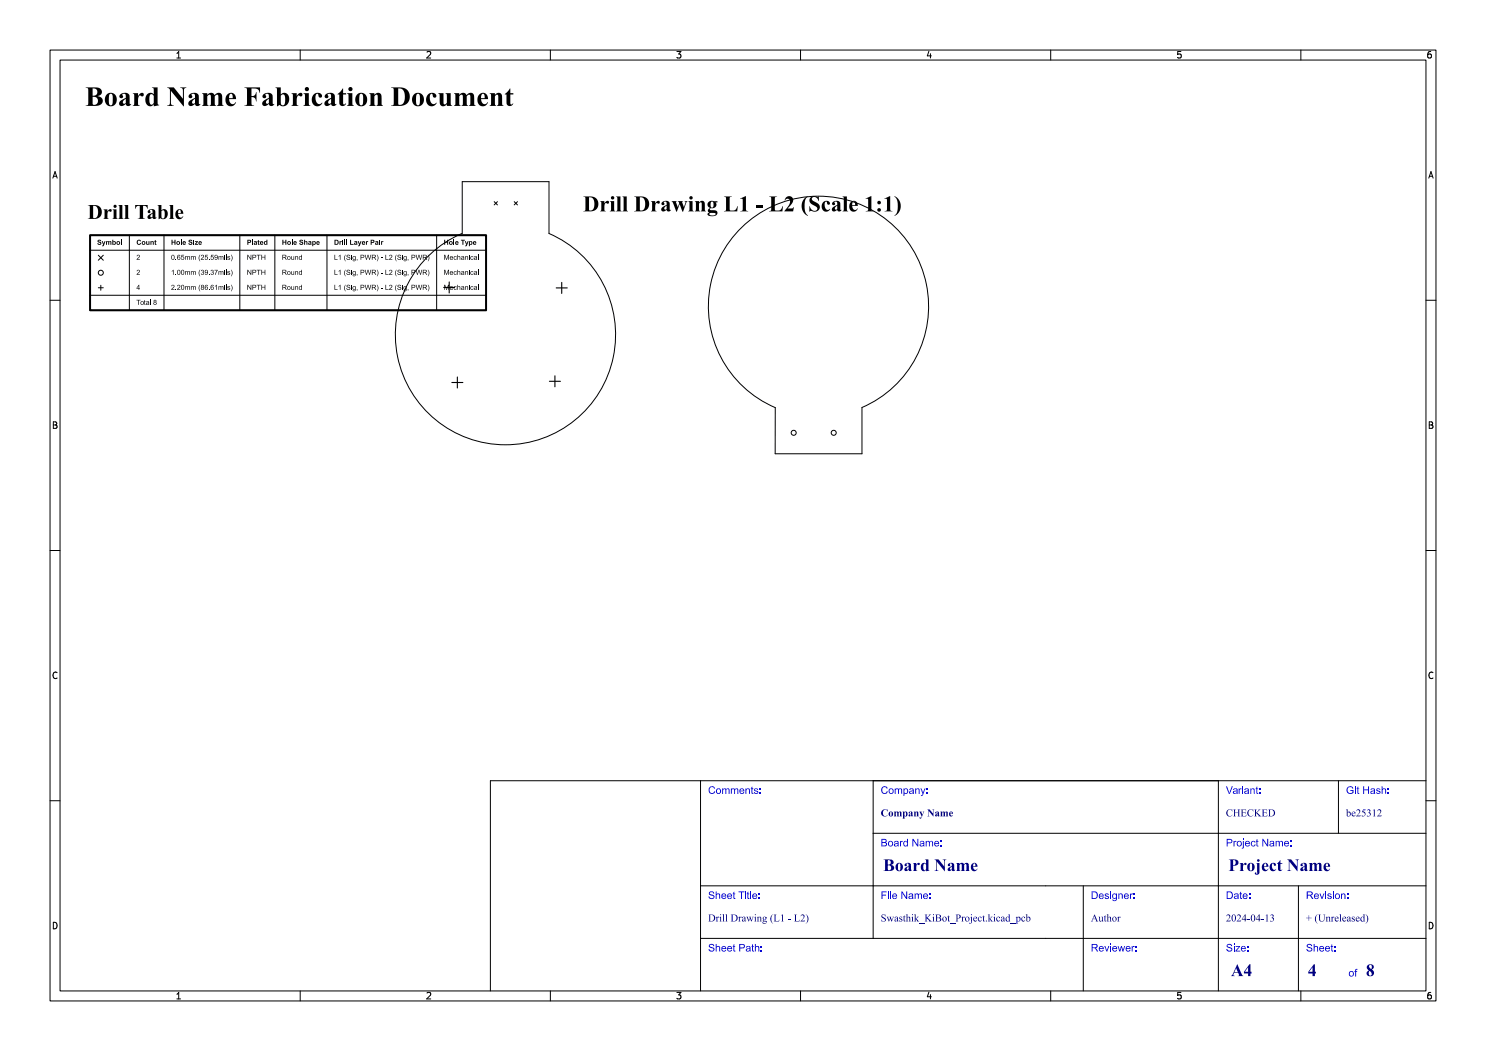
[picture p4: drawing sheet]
<svg xmlns="http://www.w3.org/2000/svg" width="297mm" height="210mm" viewBox="0 0 297 210" stroke-linecap="round" stroke-linejoin="round" font-family="sans-serif">
<defs><g id="words">
<text font-size="5.3" fill="#fff" x="17" y="21.5">Board Name Fabrication Document</text>
<text font-size="4.3" fill="#fff" x="105.6" y="42.5">Drill Drawing L1 - L2 (Scale 1:1)</text>
<g font-size="3.3" fill="#fff">
<text x="176.5" y="174.3">Board Name</text>
<text x="245.5" y="174.3">Project Name</text>
<text x="246" y="195.3">A4</text>
<text x="261.4" y="195.3">4</text>
<text x="273" y="195.3">8</text>
</g>
<g font-size="2" fill="#fff">
<text x="141.5" y="158.8">Comments:</text>
<text x="176" y="158.8">Company:</text>
<text x="245" y="158.8">Variant:</text>
<text x="269" y="158.8">Git Hash:</text>
<text x="176" y="163.3">Company Name</text>
<text x="245" y="163.3">CHECKED</text>
<text x="269" y="163.3">be25312</text>
<text x="176" y="169.3">Board Name:</text>
<text x="245" y="169.3">Project Name:</text>
<text x="141.5" y="179.8">Sheet Title:</text>
<text x="176" y="179.8">File Name:</text>
<text x="218" y="179.8">Designer:</text>
<text x="245" y="179.8">Date:</text>
<text x="261" y="179.8">Revision:</text>
<text x="141.5" y="184.3">Drill Drawing (L1 - L2)</text>
<text x="176" y="184.3">Swasthik_KiBot_Project.kicad_pcb</text>
<text x="218" y="184.3">Author</text>
<text x="245" y="184.3">2024-04-13</text>
<text x="261" y="184.3">+ (Unreleased)</text>
<text x="141.5" y="190.3">Sheet Path:</text>
<text x="218" y="190.3">Reviewer:</text>
<text x="245" y="190.3">Size:</text>
<text x="261" y="190.3">Sheet:</text>
<text x="269.5" y="195.3">of</text>
</g>
<g font-size="1.7" fill="#fff">
<text x="35" y="11.6">1</text>
<text x="85" y="11.6">2</text>
<text x="135" y="11.6">3</text>
<text x="185" y="11.6">4</text>
<text x="235" y="11.6">5</text>
<text x="285" y="11.6">6</text>
<text x="10.5" y="35.6">A</text>
<text x="285.5" y="35.6">A</text>
<text x="10.5" y="85.6">B</text>
<text x="285.5" y="85.6">B</text>
<text x="10.5" y="135.6">C</text>
<text x="285.5" y="135.6">C</text>
<text x="10.5" y="185.6">D</text>
<text x="285.5" y="185.6">D</text>
<text x="35" y="199.7">1</text>
<text x="85" y="199.7">2</text>
<text x="135" y="199.7">3</text>
<text x="185" y="199.7">4</text>
<text x="235" y="199.7">5</text>
<text x="285" y="199.7">6</text>
</g>
</g></defs>
<path d="M18 47h79.1v15h-79.1z" fill="none" stroke="#000" stroke-width=".4"/>
<g fill="none" stroke="#000" stroke-width=".2">
<path d="M10 10h277v190h-277zM12 12h273v186h-273zM35.3 11.6h.8M35.3 10.7l.4-.4v1.3M60 10v2M85.3 10.4l.5-.1 .3 .4-.8 .9h.8M110 10v2M135.3 10.3h.8l-.4 .5 .3 .1v.6l-.2 .1-.5-.1M160 10v2M185.7 10.2l-.4 1h.9M186 10.7v.9M210 10v2"/>
<path d="M236 10.3h-.6l-.1 .6 .2-.1 .5 .1 .1 .1-.1 .5-.2 .1-.5-.1M260 10v2M286 10.3l-.4 .1-.2 .2-.1 .7 .3 .3 .4-.1 .1-.5-.1-.1-.4-.1-.3 .2M10.6 35.6l.4-1.3 .4 1.3M10.7 35.2h.6M92.4 36.3h17.3v10.4a22 22 0 0 1 8.7 33.7 22 22 0 0 1-34.8-.1 22 22 0 0 1 8.8-33.7zM285.6 35.6l.4-1.3 .4 1.3M285.7 35.2h.6M10 60h2M18 47h79.1M18 59h79.1M18 50h79.1"/>
<path d="M19.6 57.5h1M19.6 51l1 1M20.1 57v1M20.6 51l-1 1M25.9 47v15M32.8 47v15M47.9 47v15M54.9 47v15M65.4 47v15M87.3 47v15M98.8 40.3l.6 .6M99.4 40.3l-.6 .6"/>
<path d="M102.8 40.3l.6 .6M103.4 40.3l-.6 .6M148.4 45.3a22 22 0 0 1 33.6 3.8 22 22 0 0 1-9.7 32.3v9.3h-17.4v-9.3a22 22 0 0 1-6.5-36.1zM285 60h2M18 62h79.1M10.7 84.3h.4l.2 .2-.2 .4 .2 .1 .1 .3-.2 .3h-.5zM10.7 84.9h.4M285.7 84.3h.4l.2 .2-.2 .4 .2 .1 .1 .3-.2 .3h-.5zM285.7 84.9h.4M10 110h2M285 110h2M11.4 134.4a.62 .62 0 0 0-.9 .5 .62 .62 0 0 0 .7 .7l.2-.1"/>
<path d="M286.4 134.4a.62 .62 0 0 0-.9 .5 .62 .62 0 0 0 .7 .7l.2-.1M10 160h2M285 160h2M10.7 184.3a.66 .66 0 0 1 .7 .6 .66 .66 0 0 1-.7 .7zM35.3 198.7l.4-.4v1.3M35.3 199.6h.8M60 198v2M85.3 198.4l.5-.1 .3 .4-.8 .9h.8M110 198v2M135.3 198.3h.8l-.4 .5 .3 .1v.6l-.2 .1-.5-.1M160 198v2M185.7 198.2l-.4 1h.9"/>
<path d="M186 198.7v.9M210 198v2M236 198.3h-.6l-.1 .6 .2-.1 .5 .1 .1 .1-.1 .5-.2 .1-.5-.1M260 198v2M285.7 184.3a.66 .66 0 0 1 .7 .6 .66 .66 0 0 1-.7 .7zM286 198.3l-.4 .1-.2 .2-.1 .8 .3 .2 .4-.1 .1-.5-.1-.1-.4-.1-.3 .2"/>
<circle cx="20.1" cy="54.5" r=".5"/>
<circle cx="158.6" cy="86.5" r=".5"/>
<circle cx="166.6" cy="86.5" r=".5"/>
</g>
<g fill="#000">
<path d="M17.6 41h1.2a1.4 1.4 0 0 1 1.6 1.4 1.4 1.4 0 0 1-1.6 1.3h-1.2l.3-.1v-.3h.7v.1a.54 .54 0 0 0 .7 .2 .54 .54 0 0 0 .2-.6 1.32 1.32 0 0 0-.7-1.9h-.2v2.2h-.7v-2.1z" fill-rule="evenodd"/>
<path d="M19.6 48l.3-.1 .3 .2v.1h-.2l-.3-.1 .1 .2a.38 .38 0 0 1 .4 .3 .38 .38 0 0 1-.2 .4 .38 .38 0 0 1-.5-.3v-.1h.1a.19 .19 0 0 0 .2 .2 .19 .19 0 0 0 .2-.3l-.5-.2z" fill-rule="evenodd"/>
<path d="M20.3 48.2h.2l.2 .5 .2-.5h.2l-.5 1h-.2v-.1l.2-.2z" fill-rule="evenodd"/>
<path d="M21.2 48.2h1l.1 .7h-.2l-.1-.6-.2 .1v.5h-.2l-.1-.6-.1 .1v.5h-.2z" fill-rule="evenodd"/>
<path d="M20.7 41.8h.8v.5a.46 .46 0 0 1 .3-.5 .46 .46 0 0 1 .5 .2 .33 .33 0 0 1-.2 .3 .33 .33 0 0 1-.4-.1l-.2 .4v.7v.3l.2 .1h-1l.2-.4v-1.2z" fill-rule="evenodd"/>
<path d="M22.4 47.9h.2v.4a.33 .33 0 0 1 .5 0 .33 .33 0 0 1 0 .5 .33 .33 0 0 1-.5 0l-.2 .1v-.4h.2l.1 .2a.18 .18 0 0 0 .3 0 .18 .18 0 0 0-.1-.3 .18 .18 0 0 0-.3 .1h-.2z" fill-rule="evenodd"/>
<path d="M22.5 41.8h.8v1.7l.2 .2h-1l.2-.4v-1.3z" fill-rule="evenodd"/>
<path d="M23.4 48.3a.38 .38 0 0 1 .6 .1 .38 .38 0 0 1-.3 .5 .38 .38 0 0 1-.4-.3h.2a.19 .19 0 0 0 .2 .1 .19 .19 0 0 0 .1-.3 .19 .19 0 0 0-.3 .1l-.2 .1z" fill-rule="evenodd"/>
<path d="M24.2 47.9h.2v1h-.2z" fill-rule="evenodd"/>
<path d="M23.6 41h.9v2.5l.2 .2h-1.1l.3-.4v-2.1z" fill-rule="evenodd"/>
<path d="M24.8 41h.8v2.5l.3 .2h-1.1l.2-.4v-2.1z" fill-rule="evenodd"/>
<path d="M27.7 56.9l.1 .7h.2l-.2 .3h-.1v-.2h-.4v-.1h.4v-.5l-.4 .5z" fill-rule="evenodd"/>
<path d="M27.4 54a.35 .35 0 0 1 .6 .1 .35 .35 0 0 1-.3 .5l-.2 .2h.5v.1h-.7l.4-.4a.21 .21 0 0 0 .2-.3 .21 .21 0 0 0-.2-.2 .21 .21 0 0 0-.3 .2h-.1z" fill-rule="evenodd"/>
<path d="M27.4 51a.35 .35 0 0 1 .6 .1 .35 .35 0 0 1-.3 .5l-.2 .2h.5v.1h-.7l.4-.4a.21 .21 0 0 0 .2-.3 .21 .21 0 0 0-.2-.2 .21 .21 0 0 0-.3 .2h-.1z" fill-rule="evenodd"/>
<path d="M27.4 48l.6-.1 .2 .3h-.2a.27 .27 0 0 0-.4 0 .27 .27 0 0 0 0 .4 .27 .27 0 0 0 .4 0h.2a.49 .49 0 0 1-.8 .2 .49 .49 0 0 1 0-.8z" fill-rule="evenodd"/>
<path d="M28.4 48.3a.38 .38 0 0 1 .6 .1 .38 .38 0 0 1-.2 .5 .38 .38 0 0 1-.5-.3h.2a.19 .19 0 0 0 .3 .1 .19 .19 0 0 0 0-.3 .19 .19 0 0 0-.3 .1l-.2 .1z" fill-rule="evenodd"/>
<path d="M27 41h2.5v.7a.76 .76 0 0 0-.9-.6v2.4l.4 .2h-1.5l.4-.2v-2.4a.75 .75 0 0 0-.9 .6z" fill-rule="evenodd"/>
<path d="M29.2 48.2h.2l.1 .6 .2-.1v-.5h.2v.7l-.6-.1z" fill-rule="evenodd"/>
<path d="M30 59.9h.1v1h-.1z" fill-rule="evenodd"/>
<path d="M29.6 42.1a.79 .79 0 0 1 .9-.3 .79 .79 0 0 1 .6 .7v.9h.1a.39 .39 0 0 1-.3 .4 .39 .39 0 0 1-.4-.3 .51 .51 0 0 1-.6 .3 .51 .51 0 0 1-.4-.5l.5-.1 .2 .2 .3-.1v-.6l-.5 .5h-.5l1-.7v-.4a.25 .25 0 0 0-.4-.2 .25 .25 0 0 0 0 .4 .3 .3 0 0 1-.5 .2 .3 .3 0 0 1 0-.4z" fill-rule="evenodd"/>
<path d="M30.1 48.2l.6 .1v.6h-.2l-.1-.6-.1 .1v.5h-.2z" fill-rule="evenodd"/>
<path d="M30.8 60a.27 .27 0 0 1 .4 0 .27 .27 0 0 1-.1 .4 .31 .31 0 0 1 0 .5 .31 .31 0 0 1-.4-.3h.1a.21 .21 0 0 0 .3 .2 .21 .21 0 0 0 0-.3 .21 .21 0 0 0-.3 .1h-.1l.1-.2-.1-.2h.1a.16 .16 0 0 0 .3 .1 .16 .16 0 0 0 0-.3 .16 .16 0 0 0-.3 .1l-.1 .1z" fill-rule="evenodd"/>
<path d="M30.9 48l.2-.1v.3h.2l-.2 .4 .2 .3-.3-.1z" fill-rule="evenodd"/>
<path d="M31.5 41h.8v1a.78 .78 0 0 1 1-.1 .78 .78 0 0 1 .2 1 .88 .88 0 0 1-.5 .8 .88 .88 0 0 1-.9-.1l-.4 .2v-1.6h.6a1.58 1.58 0 0 0 .1 1.4h.3a1.43 1.43 0 0 0 0-1.6l-.4 .2h-.6v-1z" fill-rule="evenodd"/>
<path d="M34.3 47.9h.2v.4h.4v-.4h.2v1h-.2v-.4h-.4v.4h-.2z" fill-rule="evenodd"/>
<path d="M33.8 41h.8v2.5l.2 .2h-1l.2-.4v-2.1z" fill-rule="evenodd"/>
<path d="M34.4 51v-.1a.49 .49 0 0 1 .5 .5 .49 .49 0 0 1-.5 .5l-.1-.3-.1-.2h.2a.25 .25 0 0 0 0 .4 .25 .25 0 0 0 .3 0 .25 .25 0 0 0 .1-.4 .25 .25 0 0 0-.1-.3 .25 .25 0 0 0-.3 0 .25 .25 0 0 0 0 .3l-.2-.1z" fill-rule="evenodd"/>
<path d="M34.3 54.2l.4-.3v1h-.1v-.8l-.3 .2z" fill-rule="evenodd"/>
<path d="M34.3 57a.35 .35 0 0 1 .6 .1 .35 .35 0 0 1-.3 .5l-.2 .2h.5v.1h-.7l.4-.4a.21 .21 0 0 0 .2-.3 .21 .21 0 0 0-.2-.2 .21 .21 0 0 0-.2 .2h-.2z" fill-rule="evenodd"/>
<path d="M35.1 57.8l.1 .1z" fill-rule="evenodd"/>
<path d="M35.1 54.8l.1 .1z" fill-rule="evenodd"/>
<path d="M35.1 51.8l.1 .1z" fill-rule="evenodd"/>
<path d="M35.4 48.3a.38 .38 0 0 1 .6 .1 .38 .38 0 0 1-.3 .5 .38 .38 0 0 1-.5-.3h.2a.19 .19 0 0 0 .3 .1 .19 .19 0 0 0 0-.3 .19 .19 0 0 0-.3 .1l-.2 .1z" fill-rule="evenodd"/>
<path d="M35.5 54l.1-.1a.49 .49 0 0 1 .5 .5 .49 .49 0 0 1-.5 .5l-.2-.3v-.2h.1a.25 .25 0 0 0 .1 .4 .25 .25 0 0 0 .3 0 .25 .25 0 0 0 0-.4 .25 .25 0 0 0 0-.3 .25 .25 0 0 0-.3 0 .25 .25 0 0 0-.1 .3h-.1z" fill-rule="evenodd"/>
<path d="M35.5 51l.4-.1 .1 .3-.3-.2a.18 .18 0 0 0-.2 .1 .18 .18 0 0 0 .1 .2 .18 .18 0 0 0 .2 0 .33 .33 0 0 1 .3 .3 .33 .33 0 0 1-.4 .3 .33 .33 0 0 1-.3-.3h.1a.2 .2 0 0 0 .3 .2 .21 .21 0 0 0 .1-.4 .21 .21 0 0 0-.4 .1l-.1 .1z" fill-rule="evenodd"/>
<path d="M35.5 57a.35 .35 0 0 1 .6 .1 .35 .35 0 0 1-.4 .5l-.1 .2h.4v.1h-.6l.3-.4a.21 .21 0 0 0 .3-.3 .21 .21 0 0 0-.2-.2 .21 .21 0 0 0-.3 .2h-.1z" fill-rule="evenodd"/>
<path d="M35.3 42.1a.77 .77 0 0 1 .9-.2 .77 .77 0 0 1 .4 .8h-1a.54 .54 0 0 0 .3 .7 .54 .54 0 0 0 .7-.2 .82 .82 0 0 1-1.1 .5 .82 .82 0 0 1-.4-1.1h1l-.1-.6a.37 .37 0 0 0-.4 .1 .37 .37 0 0 0 0 .4h-.5z" fill-rule="evenodd"/>
<path d="M36.1 47.9h.2v1h-.2z" fill-rule="evenodd"/>
<path d="M36.3 50.9h.5v.1h-.4l-.1 .3a.33 .33 0 0 1 .5 .2 .33 .33 0 0 1-.2 .4 .33 .33 0 0 1-.4-.3h.1a.22 .22 0 0 0 .3 .1 .22 .22 0 0 0 .1-.3 .22 .22 0 0 0-.4 .1l-.1-.1z" fill-rule="evenodd"/>
<path d="M36.3 57l.1-.1a.49 .49 0 0 1 .4 .5 .49 .49 0 0 1-.4 .5l-.2-.3v-.2h.1a.25 .25 0 0 0 0 .4 .25 .25 0 0 0 .4 0 .25 .25 0 0 0 0-.4 .25 .25 0 0 0 0-.3 .25 .25 0 0 0-.4 0 .25 .25 0 0 0 0 .3h-.1z" fill-rule="evenodd"/>
<path d="M36.3 54l.1-.1a.49 .49 0 0 1 .4 .5 .49 .49 0 0 1-.4 .5l-.2-.3v-.2h.1a.25 .25 0 0 0 0 .4 .25 .25 0 0 0 .4 0 .25 .25 0 0 0 0-.4 .25 .25 0 0 0 0-.3 .25 .25 0 0 0-.4 0 .25 .25 0 0 0 0 .3h-.1z" fill-rule="evenodd"/>
<path d="M36.6 48.3l.4-.1 .2 .4-.5 .1 .1 .1 .3-.1a.35 .35 0 0 1-.4 .2 .35 .35 0 0 1-.2-.4h.5l-.2-.2-.3 .2z" fill-rule="evenodd"/>
<path d="M37 57.2h.9l.1 .7h-.2v-.5l-.1-.1-.2 .1v.5h-.1v-.5l-.1-.1-.2 .1v.5h-.1z" fill-rule="evenodd"/>
<path d="M37 54.2h.9l.1 .7h-.2v-.5l-.1-.1-.2 .1v.5h-.1v-.5l-.1-.1-.2 .1v.5h-.1z" fill-rule="evenodd"/>
<path d="M37 51.2h.9l.1 .7h-.2v-.5l-.1-.1-.2 .1v.5h-.1v-.5l-.1-.1-.2 .1v.5h-.1z" fill-rule="evenodd"/>
<path d="M37.8 48l.3-.1 .3 .2v.1h-.2l-.3-.1 .1 .2a.38 .38 0 0 1 .4 .3 .38 .38 0 0 1-.3 .4 .38 .38 0 0 1-.4-.3l-.1-.1h.2a.19 .19 0 0 0 .2 .2 .19 .19 0 0 0 .2-.3l-.5-.2z" fill-rule="evenodd"/>
<path d="M38.2 57.2h.8l.1 .7h-.1v-.5l-.1-.1-.2 .1v.5h-.1l-.1-.6-.2 .1v.5h-.1z" fill-rule="evenodd"/>
<path d="M38.2 54.2h.8l.1 .7h-.1v-.5l-.1-.1-.2 .1v.5h-.1l-.1-.6-.2 .1v.5h-.1z" fill-rule="evenodd"/>
<path d="M38.2 51.2h.8l.1 .7h-.1v-.5l-.1-.1-.2 .1v.5h-.1l-.1-.6-.2 .1v.5h-.1z" fill-rule="evenodd"/>
<path d="M38.6 47.9h.2v.2h-.2z" fill-rule="evenodd"/>
<path d="M38.6 48.2h.2v.7h-.2z" fill-rule="evenodd"/>
<path d="M39 48.2h.6l-.4 .6 .4-.1v.2h-.7l.4-.6h-.3z" fill-rule="evenodd"/>
<path d="M39.9 56.9l-.1 .8 .2 .5-.3-.6z" fill-rule="evenodd"/>
<path d="M39.9 53.9l-.1 .8 .2 .5-.3-.6z" fill-rule="evenodd"/>
<path d="M39.9 50.9l-.1 .8 .2 .5-.3-.6z" fill-rule="evenodd"/>
<path d="M39.8 48.3l.4-.1 .1 .4-.4 .1 .1 .1 .3-.1a.35 .35 0 0 1-.4 .2 .35 .35 0 0 1-.2-.4h.4l-.1-.2-.3 .2z" fill-rule="evenodd"/>
<path d="M40.3 54a.27 .27 0 0 1 .4 0 .27 .27 0 0 1-.1 .4 .31 .31 0 0 1 0 .5 .31 .31 0 0 1-.5-.3h.2a.2 .2 0 0 0 .2 .2 .2 .2 0 0 0 .2-.2 .2 .2 0 0 0-.3-.2v-.1a.17 .17 0 0 0 .2-.1 .17 .17 0 0 0-.2-.2 .17 .17 0 0 0-.1 .2h-.1z" fill-rule="evenodd"/>
<path d="M40.3 57a.27 .27 0 0 1 .4 0 .27 .27 0 0 1-.1 .4 .32 .32 0 0 1 0 .5 .32 .32 0 0 1-.5-.3h.2a.21 .21 0 0 0 .3 .2 .21 .21 0 0 0 0-.3 .21 .21 0 0 0-.3 .1h-.2l.2-.2-.1-.2h.1a.16 .16 0 0 0 .2 .1 .16 .16 0 0 0 .1-.3 .16 .16 0 0 0-.3 .1l-.1 .1z" fill-rule="evenodd"/>
<path d="M40.2 51a.35 .35 0 0 1 .6 .1 .35 .35 0 0 1-.3 .5l-.2 .2h.5v.1h-.7l.4-.4a.21 .21 0 0 0 .2-.3 .21 .21 0 0 0-.2-.2 .21 .21 0 0 0-.2 .2h-.2z" fill-rule="evenodd"/>
<path d="M41 50.9h.5v.1h-.4v.3a.33 .33 0 0 1 .5 .2 .33 .33 0 0 1-.3 .4 .33 .33 0 0 1-.4-.3h.1a.22 .22 0 0 0 .4 .1 .22 .22 0 0 0 0-.3 .22 .22 0 0 0-.3 .1l-.2-.1z" fill-rule="evenodd"/>
<path d="M41 54a.46 .46 0 0 1 .6 .4 .46 .46 0 0 1-.5 .5l-.2-.2 .4 .1 .2-.4-.4 .2-.2-.3 .1-.1a.2 .2 0 0 0 .3 .2 .2 .2 0 0 0 .1-.3 .2 .2 0 0 0-.3 .1h-.2z" fill-rule="evenodd"/>
<path d="M41.1 57l.3-.1 .2 .3-.3-.2a.18 .18 0 0 0-.3 .1 .18 .18 0 0 0 .1 .2 .18 .18 0 0 0 .2 0 .33 .33 0 0 1 .3 .3 .33 .33 0 0 1-.4 .3 .33 .33 0 0 1-.3-.3h.2a.2 .2 0 0 0 .2 .2 .21 .21 0 0 0 .1-.4 .2 .2 0 0 0-.3 .1l-.2 .1z" fill-rule="evenodd"/>
<path d="M41.8 57.8l.1 .1z" fill-rule="evenodd"/>
<path d="M41.8 54.8l.1 .1z" fill-rule="evenodd"/>
<path d="M41.8 51.8l.1 .1z" fill-rule="evenodd"/>
<path d="M42.2 54a.27 .27 0 0 1 .4 0 .27 .27 0 0 1 0 .4 .31 .31 0 0 1 0 .5 .31 .31 0 0 1-.5-.3h.1a.2 .2 0 0 0 .2 .2 .2 .2 0 0 0 .2-.2 .2 .2 0 0 0-.3-.2v-.1a.17 .17 0 0 0 .3-.1 .17 .17 0 0 0-.2-.2 .17 .17 0 0 0-.2 .2h-.1z" fill-rule="evenodd"/>
<path d="M42.2 50.9h.5v.1h-.4l-.1 .3a.33 .33 0 0 1 .5 .2 .33 .33 0 0 1-.2 .4 .33 .33 0 0 1-.4-.3h.1a.22 .22 0 0 0 .4 .1 .22 .22 0 0 0 0-.3 .22 .22 0 0 0-.4 .1l-.1-.1z" fill-rule="evenodd"/>
<path d="M42.2 57l.3-.1 .2 .3-.3-.2a.19 .19 0 0 0-.2 .1 .19 .19 0 0 0 .1 .2 .19 .19 0 0 0 .2 0 .33 .33 0 0 1 .3 .3 .33 .33 0 0 1-.4 .3 .33 .33 0 0 1-.3-.3h.1a.2 .2 0 0 0 .3 .2 .21 .21 0 0 0 .1-.4 .21 .21 0 0 0-.4 .1l-.1 .1z" fill-rule="evenodd"/>
<path d="M42.9 53.9h.6l-.4 1h-.1l.1-.3 .3-.6h-.5z" fill-rule="evenodd"/>
<path d="M43 51a.46 .46 0 0 1 .5 .4 .46 .46 0 0 1-.5 .5l-.1-.2 .3 .1 .2-.3-.4 .1-.1-.3 .1-.1a.2 .2 0 0 0 .3 .2 .2 .2 0 0 0 0-.3 .2 .2 0 0 0-.3 .1h-.1z" fill-rule="evenodd"/>
<path d="M43 57.2l.3-.3v1h-.1v-.8l-.2 .2z" fill-rule="evenodd"/>
<path d="M43.7 57.2h.9l.1 .7h-.2v-.5l-.1-.1-.2 .1v.5h-.1v-.5l-.1-.1-.2 .1v.5h-.1z" fill-rule="evenodd"/>
<path d="M43.7 54.2h.9l.1 .7h-.2v-.5l-.1-.1-.2 .1v.5h-.1v-.5l-.1-.1-.2 .1v.5h-.1z" fill-rule="evenodd"/>
<path d="M43.7 51.2h.9l.1 .7h-.2v-.5l-.1-.1-.2 .1v.5h-.1v-.5l-.1-.1-.2 .1v.5h-.1z" fill-rule="evenodd"/>
<path d="M44.8 56.9l.2 .1z" fill-rule="evenodd"/>
<path d="M44.8 57.2h.2v.7h-.2z" fill-rule="evenodd"/>
<path d="M44.8 53.9l.2 .1z" fill-rule="evenodd"/>
<path d="M44.8 54.2h.2v.7h-.2z" fill-rule="evenodd"/>
<path d="M44.8 50.9l.2 .1z" fill-rule="evenodd"/>
<path d="M44.8 51.2h.2v.7h-.2z" fill-rule="evenodd"/>
<path d="M45.1 56.9h.2v1h-.2z" fill-rule="evenodd"/>
<path d="M45.1 53.9h.2v1h-.2z" fill-rule="evenodd"/>
<path d="M45.1 50.9h.2v1h-.2z" fill-rule="evenodd"/>
<path d="M45.5 57.3l.4-.1 .1 .2-.4-.1 .1 .2a.27 .27 0 0 1 .2 .3 .27 .27 0 0 1-.3 .2 .27 .27 0 0 1-.2-.3h.1a.16 .16 0 0 0 .2 .2 .16 .16 0 0 0 .1-.3l-.3-.1z" fill-rule="evenodd"/>
<path d="M45.5 54.3l.4-.1 .1 .2-.4-.1 .1 .2a.27 .27 0 0 1 .2 .3 .27 .27 0 0 1-.3 .2 .27 .27 0 0 1-.2-.3h.1a.16 .16 0 0 0 .2 .2 .16 .16 0 0 0 .1-.3l-.3-.1z" fill-rule="evenodd"/>
<path d="M45.5 51.3l.4-.1 .1 .2-.4-.1 .1 .2a.27 .27 0 0 1 .2 .3 .27 .27 0 0 1-.3 .2 .27 .27 0 0 1-.2-.3h.1a.16 .16 0 0 0 .2 .2 .16 .16 0 0 0 .1-.3l-.3-.1z" fill-rule="evenodd"/>
<path d="M46.2 56.9l.3 .5-.3 .8 .2-.8z" fill-rule="evenodd"/>
<path d="M46.2 53.9l.3 .5-.3 .8 .2-.8z" fill-rule="evenodd"/>
<path d="M46.2 50.9l.3 .5-.3 .8 .2-.8z" fill-rule="evenodd"/>
<path d="M49.4 56.9h.2l.5 .8v-.8h.1v1h-.1l-.5-.8v.8h-.2z" fill-rule="evenodd"/>
<path d="M49.4 53.9h.2l.5 .8v-.8h.1v1h-.1l-.5-.8v.8h-.2z" fill-rule="evenodd"/>
<path d="M49.4 50.9h.2l.5 .8v-.8h.1v1h-.1l-.5-.8v.8h-.2z" fill-rule="evenodd"/>
<path d="M49.4 47.9h.5a.35 .35 0 0 1 .3 .5 .35 .35 0 0 1-.6 .1v.4h-.2v-.5h.5l.1-.2-.4-.1v.3h-.2z" fill-rule="evenodd"/>
<path d="M50.4 47.9h.2v1h-.2z" fill-rule="evenodd"/>
<path d="M50.5 56.9h.3a.31 .31 0 0 1 .4 .3 .31 .31 0 0 1-.4 .3h-.2v.4h-.1v-.5h.5l.1-.2-.1-.2h-.4v.4h-.1z" fill-rule="evenodd"/>
<path d="M50.5 53.9h.3a.31 .31 0 0 1 .4 .3 .31 .31 0 0 1-.4 .3h-.2v.4h-.1v-.5h.5l.1-.2-.1-.2h-.4v.4h-.1z" fill-rule="evenodd"/>
<path d="M50.5 50.9h.3a.31 .31 0 0 1 .4 .3 .31 .31 0 0 1-.4 .3h-.2v.4h-.1v-.5h.5l.1-.2-.1-.2h-.4v.4h-.1z" fill-rule="evenodd"/>
<path d="M50.8 48.3l.5-.1 .1 .7h-.6l-.1-.2 .3 .1 .2-.2-.5 .1 .5-.3-.1-.1-.4 .1z" fill-rule="evenodd"/>
<path d="M51.3 56.9h.8v.1h-.3v.9h-.2v-.9h-.3z" fill-rule="evenodd"/>
<path d="M51.3 53.9h.8v.1h-.3v.9h-.2v-.9h-.3z" fill-rule="evenodd"/>
<path d="M51.3 50.9h.8v.1h-.3v.9h-.2v-.9h-.3z" fill-rule="evenodd"/>
<path d="M51.5 48l.2-.1v.3h.2l-.2 .4 .2 .3-.3-.1z" fill-rule="evenodd"/>
<path d="M52.2 56.9h.2v.4h.5v-.4h.1v1h-.1v-.5h-.5v.5h-.2z" fill-rule="evenodd"/>
<path d="M52.2 53.9h.2v.4h.5v-.4h.1v1h-.1v-.5h-.5v.5h-.2z" fill-rule="evenodd"/>
<path d="M52.2 50.9h.2v.4h.5v-.4h.1v1h-.1v-.5h-.5v.5h-.2z" fill-rule="evenodd"/>
<path d="M52 48.3l.5-.1 .1 .4-.5 .1 .2 .1 .3-.1a.35 .35 0 0 1-.4 .2 .35 .35 0 0 1-.3-.4h.5l-.1-.2-.4 .2z" fill-rule="evenodd"/>
<path d="M52.8 48.3h.5v-.4h.1v1l-.1-.1-.4 .1-.2-.4h.2v.2a.17 .17 0 0 0 .3 0 .17 .17 0 0 0 0-.3 .17 .17 0 0 0-.3 .1h-.2z" fill-rule="evenodd"/>
<path d="M56.4 47.9h.2v.4h.4v-.4h.2v1h-.2v-.4h-.4v.4h-.2z" fill-rule="evenodd"/>
<path d="M56.4 56.9h.5a.28 .28 0 0 1 .3 .2 .28 .28 0 0 1-.2 .4l.3 .4-.6-.4h-.1v.4h-.2v-.5l.6-.1 .1-.1-.1-.2h-.4v.4h-.2z" fill-rule="evenodd"/>
<path d="M56.4 53.9h.5a.28 .28 0 0 1 .3 .2 .28 .28 0 0 1-.2 .4l.3 .4-.6-.4h-.1v.4h-.2v-.5l.6-.1 .1-.1-.1-.2h-.4v.4h-.2z" fill-rule="evenodd"/>
<path d="M56.4 50.9h.5a.28 .28 0 0 1 .3 .2 .28 .28 0 0 1-.2 .4l.3 .4-.6-.4h-.1v.4h-.2v-.5l.6-.1 .1-.1-.1-.2h-.4v.4h-.2z" fill-rule="evenodd"/>
<path d="M57.5 57.3a.36 .36 0 0 1 .6 0 .36 .36 0 0 1-.2 .6 .36 .36 0 0 1-.5-.3h.1a.22 .22 0 0 0 .3 .1 .22 .22 0 0 0 .1-.3 .22 .22 0 0 0-.4 .1l-.1 .1z" fill-rule="evenodd"/>
<path d="M57.5 54.3a.36 .36 0 0 1 .6 0 .36 .36 0 0 1-.2 .6 .36 .36 0 0 1-.5-.3h.1a.22 .22 0 0 0 .3 .1 .22 .22 0 0 0 .1-.3 .22 .22 0 0 0-.4 .1l-.1 .1z" fill-rule="evenodd"/>
<path d="M57.5 51.3a.36 .36 0 0 1 .6 0 .36 .36 0 0 1-.2 .6 .36 .36 0 0 1-.5-.3h.1a.22 .22 0 0 0 .3 .1 .22 .22 0 0 0 .1-.3 .22 .22 0 0 0-.4 .1l-.1 .1z" fill-rule="evenodd"/>
<path d="M57.5 48.3a.38 .38 0 0 1 .6 .1 .38 .38 0 0 1-.2 .5 .38 .38 0 0 1-.5-.3h.2a.19 .19 0 0 0 .3 .1 .19 .19 0 0 0 0-.3 .19 .19 0 0 0-.3 .1l-.2 .1z" fill-rule="evenodd"/>
<path d="M58.3 47.9h.2v1h-.2z" fill-rule="evenodd"/>
<path d="M58.2 57.2h.1v.5l.2 .1 .2-.1v-.5h.1v.7l-.5-.1z" fill-rule="evenodd"/>
<path d="M58.2 54.2h.1v.5l.2 .1 .2-.1v-.5h.1v.7l-.5-.1z" fill-rule="evenodd"/>
<path d="M58.2 51.2h.1v.5l.2 .1 .2-.1v-.5h.1v.7l-.5-.1z" fill-rule="evenodd"/>
<path d="M59 57.2l.5 .1 .1 .6h-.1v-.5l-.2-.1-.2 .1v.5h-.1z" fill-rule="evenodd"/>
<path d="M59 54.2l.5 .1 .1 .6h-.1v-.5l-.2-.1-.2 .1v.5h-.1z" fill-rule="evenodd"/>
<path d="M59 51.2l.5 .1 .1 .6h-.1v-.5l-.2-.1-.2 .1v.5h-.1z" fill-rule="evenodd"/>
<path d="M58.7 48.3l.5-.1 .1 .4-.5 .1 .2 .1 .3-.1a.35 .35 0 0 1-.4 .2 .35 .35 0 0 1-.3-.4h.5l-.1-.2-.4 .2z" fill-rule="evenodd"/>
<path d="M59.9 48l.4-.1 .3 .2v.1h-.2l-.3-.1v.2a.38 .38 0 0 1 .5 .3 .38 .38 0 0 1-.3 .4 .38 .38 0 0 1-.5-.3v-.1h.2a.19 .19 0 0 0 .2 .2 .19 .19 0 0 0 .1-.3l-.4-.2z" fill-rule="evenodd"/>
<path d="M59.8 57.3h.4v-.4h.2v1h-.5l-.2-.3h.1a.24 .24 0 0 0 .4 .1 .24 .24 0 0 0 .1-.3 .24 .24 0 0 0-.4-.1l-.2 .3z" fill-rule="evenodd"/>
<path d="M59.8 54.3h.4v-.4h.2v1h-.5l-.2-.3h.1a.24 .24 0 0 0 .4 .1 .24 .24 0 0 0 .1-.3 .24 .24 0 0 0-.4-.1l-.2 .3z" fill-rule="evenodd"/>
<path d="M59.8 51.3h.4v-.4h.2v1h-.5l-.2-.3h.1a.24 .24 0 0 0 .4 .1 .24 .24 0 0 0 .1-.3 .24 .24 0 0 0-.4-.1l-.2 .3z" fill-rule="evenodd"/>
<path d="M60.8 47.9h.2v.4h.4v.6h-.1l-.2-.6-.1 .1v.5h-.2z" fill-rule="evenodd"/>
<path d="M61.7 48.3l.5-.1 .1 .7h-.6l-.1-.2 .3 .1 .1-.1v-.1l-.4 .1 .4-.3v-.1l-.4 .1z" fill-rule="evenodd"/>
<path d="M62.4 48.2l.2 .1a.33 .33 0 0 1 .4 0 .33 .33 0 0 1 0 .5 .33 .33 0 0 1-.4 0v.4h-.2v-.7l.2 .1a.16 .16 0 0 0 .3 .1 .16 .16 0 0 0-.1-.3 .16 .16 0 0 0-.2 .1h-.2z" fill-rule="evenodd"/>
<path d="M63.3 48.3l.5-.1 .1 .4-.5 .1 .2 .1 .3-.1a.35 .35 0 0 1-.5 .2 .35 .35 0 0 1-.2-.4h.5l-.1-.2-.4 .2z" fill-rule="evenodd"/>
<path d="M66.9 56.9h.1v.9h.5v.1h-.6z" fill-rule="evenodd"/>
<path d="M66.9 53.9h.1v.9h.5v.1h-.6z" fill-rule="evenodd"/>
<path d="M66.9 50.9h.1v.9h.5v.1h-.6z" fill-rule="evenodd"/>
<path d="M66.9 47.9h.3a.5 .5 0 0 1 .5 .5 .5 .5 0 0 1-.5 .5h-.3v-.2h.3a.34 .34 0 0 0 .3-.4 .34 .34 0 0 0-.4-.2v.6h-.2z" fill-rule="evenodd"/>
<path d="M67.9 48.2h.4l-.2 .2-.1 .5h-.1z" fill-rule="evenodd"/>
<path d="M67.7 57.2l.3-.3v1h-.1v-.8l-.2 .2z" fill-rule="evenodd"/>
<path d="M67.7 54.2l.3-.3v1h-.1v-.8l-.2 .2z" fill-rule="evenodd"/>
<path d="M67.7 51.2l.3-.3v1h-.1v-.8l-.2 .2z" fill-rule="evenodd"/>
<path d="M68.4 47.9h.2v.2h-.2z" fill-rule="evenodd"/>
<path d="M68.4 48.2h.2v.7h-.2z" fill-rule="evenodd"/>
<path d="M68.8 47.9h.2v1h-.2z" fill-rule="evenodd"/>
<path d="M69 56.9l-.1 .8 .2 .5-.3-.6z" fill-rule="evenodd"/>
<path d="M69 53.9l-.1 .8 .2 .5-.3-.6z" fill-rule="evenodd"/>
<path d="M69 50.9l-.1 .8 .2 .5-.3-.6z" fill-rule="evenodd"/>
<path d="M69.2 47.9h.2v1h-.2z" fill-rule="evenodd"/>
<path d="M69.3 57l.5-.1 .2 .2-.1 .1a.21 .21 0 0 0-.3-.3 .21 .21 0 0 0-.1 .4h.1a.35 .35 0 0 1 .3 .6 .35 .35 0 0 1-.6-.1l-.1-.2h.1a.23 .23 0 0 0 .3 .3 .23 .23 0 0 0 .2-.4l-.5-.2z" fill-rule="evenodd"/>
<path d="M69.3 54l.5-.1 .2 .2-.1 .1a.21 .21 0 0 0-.3-.3 .21 .21 0 0 0-.1 .4h.1a.35 .35 0 0 1 .3 .6 .35 .35 0 0 1-.6-.1l-.1-.2h.1a.23 .23 0 0 0 .3 .3 .23 .23 0 0 0 .2-.4l-.5-.2z" fill-rule="evenodd"/>
<path d="M69.3 51l.5-.1 .2 .2-.1 .1a.21 .21 0 0 0-.3-.3 .21 .21 0 0 0-.1 .4h.1a.35 .35 0 0 1 .3 .6 .35 .35 0 0 1-.6-.1l-.1-.2h.1a.23 .23 0 0 0 .3 .3 .23 .23 0 0 0 .2-.4l-.5-.2z" fill-rule="evenodd"/>
<path d="M70 47.9h.2v.8h.5v.2h-.7z" fill-rule="evenodd"/>
<path d="M70.2 56.9l.1 .1z" fill-rule="evenodd"/>
<path d="M70.2 57.2h.1v.7h-.1z" fill-rule="evenodd"/>
<path d="M70.2 53.9l.1 .1z" fill-rule="evenodd"/>
<path d="M70.2 54.2h.1v.7h-.1z" fill-rule="evenodd"/>
<path d="M70.2 50.9l.1 .1z" fill-rule="evenodd"/>
<path d="M70.2 51.2h.1v.7h-.1z" fill-rule="evenodd"/>
<path d="M70.6 57.3l.5-.1v.6a.32 .32 0 0 1-.2 .4 .32 .32 0 0 1-.4-.2l.3 .1 .2-.1v-.2h-.5l-.1-.3h.2a.21 .21 0 0 0 .3 .2 .21 .21 0 0 0 0-.4 .21 .21 0 0 0-.3 .2h-.2z" fill-rule="evenodd"/>
<path d="M70.6 54.3l.5-.1v.6a.32 .32 0 0 1-.2 .4 .32 .32 0 0 1-.4-.2l.3 .1 .2-.1v-.2h-.5l-.1-.3h.2a.21 .21 0 0 0 .3 .2 .21 .21 0 0 0 0-.4 .21 .21 0 0 0-.3 .2h-.2z" fill-rule="evenodd"/>
<path d="M70.6 51.3l.5-.1v.6a.32 .32 0 0 1-.2 .4 .32 .32 0 0 1-.4-.2l.3 .1 .2-.1v-.2h-.5l-.1-.3h.2a.21 .21 0 0 0 .3 .2 .21 .21 0 0 0 0-.4 .21 .21 0 0 0-.3 .2h-.2z" fill-rule="evenodd"/>
<path d="M70.8 48.3l.6-.1v.7h-.6v-.2l.3 .1 .1-.2-.4 .1 .4-.3-.1-.1-.3 .1z" fill-rule="evenodd"/>
<path d="M71.3 57.8h.1l-.1 .3z" fill-rule="evenodd"/>
<path d="M71.3 54.8h.1l-.1 .3z" fill-rule="evenodd"/>
<path d="M71.3 51.8h.1l-.1 .3z" fill-rule="evenodd"/>
<path d="M71.5 48.2h.2l.2 .5 .1-.5h.2l-.4 1h-.2l-.1-.1 .3-.2z" fill-rule="evenodd"/>
<path d="M72.1 56.9h.3a.31 .31 0 0 1 .4 .3 .31 .31 0 0 1-.3 .3h-.3v.4h-.1v-.5h.5l.1-.2-.1-.2h-.4v.4h-.1z" fill-rule="evenodd"/>
<path d="M72.1 53.9h.3a.31 .31 0 0 1 .4 .3 .31 .31 0 0 1-.3 .3h-.3v.4h-.1v-.5h.5l.1-.2-.1-.2h-.4v.4h-.1z" fill-rule="evenodd"/>
<path d="M72.1 50.9h.3a.31 .31 0 0 1 .4 .3 .31 .31 0 0 1-.3 .3h-.3v.4h-.1v-.5h.5l.1-.2-.1-.2h-.4v.4h-.1z" fill-rule="evenodd"/>
<path d="M72.4 48.3l.5-.1 .1 .4-.5 .1 .2 .1 .3-.1a.35 .35 0 0 1-.5 .2 .35 .35 0 0 1-.2-.4h.5l-.1-.2-.4 .2z" fill-rule="evenodd"/>
<path d="M72.9 56.9h.1l.2 .9 .3-.9h.1l.3 .9 .2-.9h.1l-.3 1h-.1l-.2-.9-.3 .9h-.1z" fill-rule="evenodd"/>
<path d="M72.9 53.9h.1l.2 .9 .3-.9h.1l.3 .9 .2-.9h.1l-.3 1h-.1l-.2-.9-.3 .9h-.1z" fill-rule="evenodd"/>
<path d="M72.9 50.9h.1l.2 .9 .3-.9h.1l.3 .9 .2-.9h.1l-.3 1h-.1l-.2-.9-.3 .9h-.1z" fill-rule="evenodd"/>
<path d="M73.1 48.2h.5l-.3 .2v.5h-.2z" fill-rule="evenodd"/>
<path d="M74.1 47.9h.5a.35 .35 0 0 1 .2 .5 .35 .35 0 0 1-.5 .1v.4h-.2v-.5h.5v-.2l-.3-.1v.3h-.2z" fill-rule="evenodd"/>
<path d="M74.3 56.9h.5a.28 .28 0 0 1 .3 .2 .28 .28 0 0 1-.3 .4l.4 .4-.6-.4h-.1v.4h-.2v-.5l.6-.1 .1-.1-.2-.2h-.3v.4h-.2z" fill-rule="evenodd"/>
<path d="M74.3 53.9h.5a.28 .28 0 0 1 .3 .2 .28 .28 0 0 1-.3 .4l.4 .4-.6-.4h-.1v.4h-.2v-.5l.6-.1 .1-.1-.2-.2h-.3v.4h-.2z" fill-rule="evenodd"/>
<path d="M74.3 50.9h.5a.28 .28 0 0 1 .3 .2 .28 .28 0 0 1-.3 .4l.4 .4-.6-.4h-.1v.4h-.2v-.5l.6-.1 .1-.1-.2-.2h-.3v.4h-.2z" fill-rule="evenodd"/>
<path d="M75 48.3l.6-.1v.7h-.6v-.2l.3 .1 .1-.1v-.1l-.4 .1 .4-.3-.1-.1-.3 .1z" fill-rule="evenodd"/>
<path d="M75.3 56.9l.3 .5-.2 .8 .1-.8z" fill-rule="evenodd"/>
<path d="M75.3 53.9l.3 .5-.2 .8 .1-.8z" fill-rule="evenodd"/>
<path d="M75.3 50.9l.3 .5-.2 .8 .1-.8z" fill-rule="evenodd"/>
<path d="M75.8 47.9h.2v.2h-.2z" fill-rule="evenodd"/>
<path d="M75.8 48.2h.2v.7h-.2z" fill-rule="evenodd"/>
<path d="M76.1 57.5h.4v.1h-.4z" fill-rule="evenodd"/>
<path d="M76.1 54.5h.4v.1h-.4z" fill-rule="evenodd"/>
<path d="M76.1 51.5h.4v.1h-.4z" fill-rule="evenodd"/>
<path d="M76.2 48.2h.4l-.2 .2v.5h-.2z" fill-rule="evenodd"/>
<path d="M77 56.9h.2v.9h.5v.1h-.7z" fill-rule="evenodd"/>
<path d="M77 53.9h.2v.9h.5v.1h-.7z" fill-rule="evenodd"/>
<path d="M77 50.9h.2v.9h.5v.1h-.7z" fill-rule="evenodd"/>
<path d="M77.9 57a.35 .35 0 0 1 .5 .1 .35 .35 0 0 1-.3 .5l-.2 .2h.5v.1h-.6l.3-.4a.21 .21 0 0 0 .2-.3 .21 .21 0 0 0-.2-.2 .21 .21 0 0 0-.2 .2h-.1z" fill-rule="evenodd"/>
<path d="M77.9 54a.35 .35 0 0 1 .5 .1 .35 .35 0 0 1-.3 .5l-.2 .2h.5v.1h-.6l.3-.4a.21 .21 0 0 0 .2-.3 .21 .21 0 0 0-.2-.2 .21 .21 0 0 0-.2 .2h-.1z" fill-rule="evenodd"/>
<path d="M77.9 51a.35 .35 0 0 1 .5 .1 .35 .35 0 0 1-.3 .5l-.2 .2h.5v.1h-.6l.3-.4a.21 .21 0 0 0 .2-.3 .21 .21 0 0 0-.2-.2 .21 .21 0 0 0-.2 .2h-.1z" fill-rule="evenodd"/>
<path d="M79.2 56.9l-.1 .8 .2 .5-.3-.6z" fill-rule="evenodd"/>
<path d="M79.2 53.9l-.1 .8 .2 .5-.3-.6z" fill-rule="evenodd"/>
<path d="M79.2 50.9l-.1 .8 .2 .5-.3-.6z" fill-rule="evenodd"/>
<path d="M79.5 57l.5-.1 .2 .2-.2 .1a.21 .21 0 0 0-.2-.3 .21 .21 0 0 0-.1 .4h.1a.35 .35 0 0 1 .3 .6 .35 .35 0 0 1-.6-.1l-.1-.2h.1a.23 .23 0 0 0 .3 .3 .23 .23 0 0 0 .2-.4l-.5-.2z" fill-rule="evenodd"/>
<path d="M79.5 54l.5-.1 .2 .2-.2 .1a.21 .21 0 0 0-.2-.3 .21 .21 0 0 0-.1 .4h.1a.35 .35 0 0 1 .3 .6 .35 .35 0 0 1-.6-.1l-.1-.2h.1a.23 .23 0 0 0 .3 .3 .23 .23 0 0 0 .2-.4l-.5-.2z" fill-rule="evenodd"/>
<path d="M79.5 51l.5-.1 .2 .2-.2 .1a.21 .21 0 0 0-.2-.3 .21 .21 0 0 0-.1 .4h.1a.35 .35 0 0 1 .3 .6 .35 .35 0 0 1-.6-.1l-.1-.2h.1a.23 .23 0 0 0 .3 .3 .23 .23 0 0 0 .2-.4l-.5-.2z" fill-rule="evenodd"/>
<path d="M80.4 56.9l.1 .1z" fill-rule="evenodd"/>
<path d="M80.4 57.2h.1v.7h-.1z" fill-rule="evenodd"/>
<path d="M80.4 53.9l.1 .1z" fill-rule="evenodd"/>
<path d="M80.4 54.2h.1v.7h-.1z" fill-rule="evenodd"/>
<path d="M80.4 50.9l.1 .1z" fill-rule="evenodd"/>
<path d="M80.4 51.2h.1v.7h-.1z" fill-rule="evenodd"/>
<path d="M80.7 57.3l.6-.1v.6a.32 .32 0 0 1-.3 .4 .32 .32 0 0 1-.3-.2l.2 .1 .2-.1v-.2h-.4l-.1-.3h.2a.21 .21 0 0 0 .3 .2 .21 .21 0 0 0 0-.3 .21 .21 0 0 0-.3 .1h-.2z" fill-rule="evenodd"/>
<path d="M80.7 54.3l.6-.1v.6a.32 .32 0 0 1-.3 .4 .32 .32 0 0 1-.3-.2l.2 .1 .2-.1v-.2h-.4l-.1-.3h.2a.21 .21 0 0 0 .3 .2 .21 .21 0 0 0 0-.3 .21 .21 0 0 0-.3 .1h-.2z" fill-rule="evenodd"/>
<path d="M80.7 51.3l.6-.1v.6a.32 .32 0 0 1-.3 .4 .32 .32 0 0 1-.3-.2l.2 .1 .2-.1v-.2h-.4l-.1-.3h.2a.21 .21 0 0 0 .3 .2 .21 .21 0 0 0 0-.3 .21 .21 0 0 0-.3 .1h-.2z" fill-rule="evenodd"/>
<path d="M81.5 57.8h.1l-.1 .3z" fill-rule="evenodd"/>
<path d="M81.5 54.8h.1l-.1 .3z" fill-rule="evenodd"/>
<path d="M81.5 51.8h.1l-.1 .3z" fill-rule="evenodd"/>
<path d="M82.3 56.9h.3a.31 .31 0 0 1 .4 .3 .31 .31 0 0 1-.4 .3h-.2v.4h-.1v-.5h.5l.1-.2-.1-.2h-.4v.4h-.1z" fill-rule="evenodd"/>
<path d="M82.3 53.9h.3a.31 .31 0 0 1 .4 .3 .31 .31 0 0 1-.4 .3h-.2v.4h-.1v-.5h.5l.1-.2-.1-.2h-.4v.4h-.1z" fill-rule="evenodd"/>
<path d="M82.3 50.9h.3a.31 .31 0 0 1 .4 .3 .31 .31 0 0 1-.4 .3h-.2v.4h-.1v-.5h.5l.1-.2-.1-.2h-.4v.4h-.1z" fill-rule="evenodd"/>
<path d="M83.1 56.9h.1l.2 .9 .3-.9h.1l.2 .9 .2-.9h.2l-.3 1h-.1l-.3-.9-.2 .9h-.1z" fill-rule="evenodd"/>
<path d="M83.1 53.9h.1l.2 .9 .3-.9h.1l.2 .9 .2-.9h.2l-.3 1h-.1l-.3-.9-.2 .9h-.1z" fill-rule="evenodd"/>
<path d="M83.1 50.9h.1l.2 .9 .3-.9h.1l.2 .9 .2-.9h.2l-.3 1h-.1l-.3-.9-.2 .9h-.1z" fill-rule="evenodd"/>
<path d="M84.5 56.9h.5a.28 .28 0 0 1 .3 .2 .28 .28 0 0 1-.3 .4l.4 .4-.6-.4h-.2v.4h-.1v-.5l.6-.1 .1-.1-.2-.2h-.4v.4h-.1z" fill-rule="evenodd"/>
<path d="M84.5 53.9h.5a.28 .28 0 0 1 .3 .2 .28 .28 0 0 1-.3 .4l.4 .4-.6-.4h-.2v.4h-.1v-.5l.6-.1 .1-.1-.2-.2h-.4v.4h-.1z" fill-rule="evenodd"/>
<path d="M84.5 50.9h.5a.28 .28 0 0 1 .3 .2 .28 .28 0 0 1-.3 .4l.4 .4-.6-.4h-.2v.4h-.1v-.5l.6-.1 .1-.1-.2-.2h-.4v.4h-.1z" fill-rule="evenodd"/>
<path d="M85.5 56.9l.3 .5-.2 .8 .1-.8z" fill-rule="evenodd"/>
<path d="M85.5 53.9l.3 .5-.2 .8 .1-.8z" fill-rule="evenodd"/>
<path d="M85.5 50.9l.3 .5-.2 .8 .1-.8z" fill-rule="evenodd"/>
<path d="M88.8 47.9h.2v.4h.4v-.4h.2v1h-.2v-.4h-.4v.4h-.2z" fill-rule="evenodd"/>
<path d="M88.8 56.9h.2l.3 .9 .3-.9h.1v1h-.1v-.8l-.3 .8h-.1l-.3-.8v.8h-.1z" fill-rule="evenodd"/>
<path d="M88.8 53.9h.2l.3 .9 .3-.9h.1v1h-.1v-.8l-.3 .8h-.1l-.3-.8v.8h-.1z" fill-rule="evenodd"/>
<path d="M88.8 50.9h.2l.3 .9 .3-.9h.1v1h-.1v-.8l-.3 .8h-.1l-.3-.8v.8h-.1z" fill-rule="evenodd"/>
<path d="M89.9 48.3a.38 .38 0 0 1 .6 .1 .38 .38 0 0 1-.3 .5 .38 .38 0 0 1-.5-.3h.2a.19 .19 0 0 0 .3 .1 .19 .19 0 0 0 0-.3 .19 .19 0 0 0-.3 .1l-.2 .1z" fill-rule="evenodd"/>
<path d="M90 57.3l.3-.1 .2 .2 .1 .2h-.6l.1 .2 .5-.1a.35 .35 0 0 1-.5 .2 .35 .35 0 0 1-.2-.4h.5l-.2-.2-.3 .2z" fill-rule="evenodd"/>
<path d="M90 54.3l.3-.1 .2 .2 .1 .2h-.6l.1 .2 .5-.1a.35 .35 0 0 1-.5 .2 .35 .35 0 0 1-.2-.4h.5l-.2-.2-.3 .2z" fill-rule="evenodd"/>
<path d="M90 51.3l.3-.1 .2 .2 .1 .2h-.6l.1 .2 .5-.1a.35 .35 0 0 1-.5 .2 .35 .35 0 0 1-.2-.4h.5l-.2-.2-.3 .2z" fill-rule="evenodd"/>
<path d="M90.6 47.9h.2v1h-.2z" fill-rule="evenodd"/>
<path d="M90.8 57.3l.4-.1 .1 .2h-.1a.21 .21 0 0 0-.3 0 .21 .21 0 0 0 0 .3 .21 .21 0 0 0 .3-.1l.1 .1a.36 .36 0 0 1-.6 .1 .36 .36 0 0 1 .1-.5z" fill-rule="evenodd"/>
<path d="M90.8 54.3l.4-.1 .1 .2h-.1a.21 .21 0 0 0-.3 0 .21 .21 0 0 0 0 .3 .21 .21 0 0 0 .3-.1l.1 .1a.36 .36 0 0 1-.6 .1 .36 .36 0 0 1 .1-.5z" fill-rule="evenodd"/>
<path d="M90.8 51.3l.4-.1 .1 .2h-.1a.21 .21 0 0 0-.3 0 .21 .21 0 0 0 0 .3 .21 .21 0 0 0 .3-.1l.1 .1a.36 .36 0 0 1-.6 .1 .36 .36 0 0 1 .1-.5z" fill-rule="evenodd"/>
<path d="M91.1 48.3l.4-.1 .1 .4-.4 .1 .1 .1 .3-.1a.35 .35 0 0 1-.4 .2 .35 .35 0 0 1-.2-.4h.5l-.2-.2-.3 .2z" fill-rule="evenodd"/>
<path d="M91.4 56.9h.1v.4l.2-.1 .3 .1v.6h-.1v-.5l-.2-.1-.1 .1-.1 .5h-.1z" fill-rule="evenodd"/>
<path d="M91.4 53.9h.1v.4l.2-.1 .3 .1v.6h-.1v-.5l-.2-.1-.1 .1-.1 .5h-.1z" fill-rule="evenodd"/>
<path d="M91.4 50.9h.1v.4l.2-.1 .3 .1v.6h-.1v-.5l-.2-.1-.1 .1-.1 .5h-.1z" fill-rule="evenodd"/>
<path d="M92.1 47.9h.8v.2h-.3v.8h-.2v-.8h-.3z" fill-rule="evenodd"/>
<path d="M92.2 57.3l.5-.1 .1 .7h-.5l-.2-.2a.27 .27 0 0 0 .4 .1 .27 .27 0 0 0 .1-.2l-.5 .1 .2-.2h.3l-.1-.2-.3 .1z" fill-rule="evenodd"/>
<path d="M92.2 54.3l.5-.1 .1 .7h-.5l-.2-.2a.27 .27 0 0 0 .4 .1 .27 .27 0 0 0 .1-.2l-.5 .1 .2-.2h.3l-.1-.2-.3 .1z" fill-rule="evenodd"/>
<path d="M92.2 51.3l.5-.1 .1 .7h-.5l-.2-.2a.27 .27 0 0 0 .4 .1 .27 .27 0 0 0 .1-.2l-.5 .1 .2-.2h.3l-.1-.2-.3 .1z" fill-rule="evenodd"/>
<path d="M92.9 48.2h.2l.2 .5 .2-.5h.2l-.5 1h-.2v-.1l.2-.2z" fill-rule="evenodd"/>
<path d="M93 57.2l.5 .1 .1 .6h-.2v-.5l-.1-.1-.2 .1v.5h-.1z" fill-rule="evenodd"/>
<path d="M93 54.2l.5 .1 .1 .6h-.2v-.5l-.1-.1-.2 .1v.5h-.1z" fill-rule="evenodd"/>
<path d="M93 51.2l.5 .1 .1 .6h-.2v-.5l-.1-.1-.2 .1v.5h-.1z" fill-rule="evenodd"/>
<path d="M93.7 56.9l.2 .1z" fill-rule="evenodd"/>
<path d="M93.7 57.2h.2v.7h-.2z" fill-rule="evenodd"/>
<path d="M93.7 53.9l.2 .1z" fill-rule="evenodd"/>
<path d="M93.7 54.2h.2v.7h-.2z" fill-rule="evenodd"/>
<path d="M93.7 50.9l.2 .1z" fill-rule="evenodd"/>
<path d="M93.7 51.2h.2v.7h-.2z" fill-rule="evenodd"/>
<path d="M93.7 48.2l.2 .1a.33 .33 0 0 1 .4 0 .33 .33 0 0 1 .1 .5 .33 .33 0 0 1-.5 0v.4h-.2v-.7l.2 .1a.16 .16 0 0 0 .3 .1 .16 .16 0 0 0-.1-.3 .16 .16 0 0 0-.2 .1h-.2z" fill-rule="evenodd"/>
<path d="M94.1 57.3l.4-.1 .1 .2h-.1a.21 .21 0 0 0-.3 0 .21 .21 0 0 0 0 .3 .21 .21 0 0 0 .3-.1l.1 .1a.36 .36 0 0 1-.5 .1 .36 .36 0 0 1 0-.5z" fill-rule="evenodd"/>
<path d="M94.1 54.3l.4-.1 .1 .2h-.1a.21 .21 0 0 0-.3 0 .21 .21 0 0 0 0 .3 .21 .21 0 0 0 .3-.1l.1 .1a.36 .36 0 0 1-.5 .1 .36 .36 0 0 1 0-.5z" fill-rule="evenodd"/>
<path d="M94.1 51.3l.4-.1 .1 .2h-.1a.21 .21 0 0 0-.3 0 .21 .21 0 0 0 0 .3 .21 .21 0 0 0 .3-.1l.1 .1a.36 .36 0 0 1-.5 .1 .36 .36 0 0 1 0-.5z" fill-rule="evenodd"/>
<path d="M94.6 48.3l.5-.1 .1 .4-.5 .1 .2 .1 .3-.1a.35 .35 0 0 1-.5 .2 .35 .35 0 0 1-.2-.4h.5l-.1-.2-.4 .2z" fill-rule="evenodd"/>
<path d="M94.8 57.2h.5l.1 .7h-.6l-.1-.2a.27 .27 0 0 0 .3 .1 .27 .27 0 0 0 .2-.2l-.5 .1 .1-.2h.4l-.1-.2-.4 .1z" fill-rule="evenodd"/>
<path d="M94.8 54.2h.5l.1 .7h-.6l-.1-.2a.27 .27 0 0 0 .3 .1 .27 .27 0 0 0 .2-.2l-.5 .1 .1-.2h.4l-.1-.2-.4 .1z" fill-rule="evenodd"/>
<path d="M94.8 51.2h.5l.1 .7h-.6l-.1-.2a.27 .27 0 0 0 .3 .1 .27 .27 0 0 0 .2-.2l-.5 .1 .1-.2h.4l-.1-.2-.4 .1z" fill-rule="evenodd"/>
<path d="M95.5 56.9h.1v1h-.1z" fill-rule="evenodd"/>
<path d="M95.5 53.9h.1v1h-.1z" fill-rule="evenodd"/>
<path d="M95.5 50.9h.1v1h-.1z" fill-rule="evenodd"/>
<path d="M27.3 59.9h.8v.1h-.4v.9h-.1v-.9h-.3z" fill-rule="evenodd"/>
<path d="M28.2 60.3a.36 .36 0 0 1 .5 0 .36 .36 0 0 1-.2 .6 .36 .36 0 0 1-.4-.3h.1a.22 .22 0 0 0 .3 .1 .22 .22 0 0 0 .1-.3 .22 .22 0 0 0-.4 .1l-.1 .1z" fill-rule="evenodd"/>
<path d="M28.8 60l.2-.1v.3h.1l-.1 .5 .1 .2-.2-.1z" fill-rule="evenodd"/>
<path d="M29.3 60.2h.5v.7h-.5l-.1-.2a.27 .27 0 0 0 .3 .1 .27 .27 0 0 0 .2-.2l-.5 .1 .1-.2h.4l-.1-.2-.4 .1z" fill-rule="evenodd"/>
<circle cx="23" cy="41.2" r=".32"/>
</g>
<path d="M88.7 57.4h2.2M89.8 56.3v2.2M111.2 57.5h2.2M112.3 56.4v2.2M90.3 76.4h2.2M91.4 75.3v2.2M109.8 76.2h2.2M110.9 75.1v2.2" fill="none" stroke="#000" stroke-width=".22"/>
<path d="M262.6 192.7h.2v1.5h.2v.3h-.2v.5h-.5v-.5h-.8v-.3h.8v-.9l-.6 .9h-.2z" fill-rule="evenodd" fill="#00007f"/>
<g fill="#00f">
<path d="M261.3 188.7h.7l.2 .3-.1 .1a.32 .32 0 0 0-.4-.4 .32 .32 0 0 0-.2 .5h.2a.5 .5 0 0 1 .6 .6 .5 .5 0 0 1-.8 .3l-.4-.3v-.2h.2a.39 .39 0 0 0 .4 .4 .39 .39 0 0 0 .4-.4l-.8-.3-.1-.3z" fill-rule="evenodd"/>
<path d="M262.6 188.6h.1v.6l.4-.2 .3 .2v.9h-.1v-.7a.27 .27 0 0 0-.4-.2 .27 .27 0 0 0-.2 .3v.6h-.1z" fill-rule="evenodd"/>
<path d="M263.8 189.2l.1-.1a.51 .51 0 0 1 .5 0 .51 .51 0 0 1 .3 .5h-.9l.3 .4 .6-.2a.52 .52 0 0 1-.7 .3 .52 .52 0 0 1-.3-.6h.8l-.3-.3-.3 .3h-.2z" fill-rule="evenodd"/>
<path d="M265 189.2v-.1a.51 .51 0 0 1 .6 0 .51 .51 0 0 1 .2 .5h-.8l.3 .4 .5-.2a.52 .52 0 0 1-.6 .3 .52 .52 0 0 1-.4-.6h.8l-.3-.3-.3 .3h-.2z" fill-rule="evenodd"/>
<path d="M266.1 188.8l.2-.1v.3h.2v.2h-.2v.6l.2 .3a.27 .27 0 0 1-.3 0 .27 .27 0 0 1-.1-.3v-.6h-.2z" fill-rule="evenodd"/>
<path d="M266.7 189h.2v.2h-.2z" fill-rule="evenodd"/>
<path d="M266.7 189.9h.2v.2h-.2z" fill-rule="evenodd"/>
<path d="M269.8 194.1a.54 .54 0 0 1 .8 .2 .54 .54 0 0 1-.3 .7 .54 .54 0 0 1-.7-.4h.2a.37 .37 0 0 0 .5 .4 .37 .37 0 0 0 .1-.7l-.4-.1-.2 .4h-.2z" fill-rule="evenodd"/>
<path d="M270.9 193.7l.4-.1v.2l-.2 .1 .2 .3h-.3v.9h-.1v-.9h-.2z" fill-rule="evenodd"/>
</g>
<path d="M273.4 192.9a.66 .66 0 0 1 .8-.2 .66 .66 0 0 1 .3 .8l-.3 .2a.74 .74 0 0 1 .1 1.3 .74 .74 0 0 1-1.2-.5h.5a.36 .36 0 0 0 .2 .4 .36 .36 0 0 0 .4-.2 .36 .36 0 0 0-.2-.4l-.3-.3-.1 .5h-.5l.1-.3 .4-.3a.68 .68 0 0 1-.4-.8h.4l.2 .3 .3 .2a.4 .4 0 0 0 .1-.6 .4 .4 0 0 0-.5-.1l-.1 .2h-.4z" fill-rule="evenodd" fill="#00007f"/>
<g fill="#00f">
<path d="M245.3 188.7h.7l.2 .3-.1 .1a.32 .32 0 0 0-.4-.4 .32 .32 0 0 0-.2 .5h.2a.5 .5 0 0 1 .6 .6 .5 .5 0 0 1-.8 .3l-.4-.3v-.2h.2a.39 .39 0 0 0 .4 .4 .39 .39 0 0 0 .4-.4l-.8-.3-.1-.3z" fill-rule="evenodd"/>
<path d="M246.6 188.6h.1v.2h-.1z" fill-rule="evenodd"/>
<path d="M246.6 189h.1v1.1h-.1z" fill-rule="evenodd"/>
<path d="M247 189h.8l-.7 1h.8v.1h-1l.7-.9h-.6z" fill-rule="evenodd"/>
<path d="M248.1 189.2l.1-.1a.51 .51 0 0 1 .6 0 .51 .51 0 0 1 .2 .5h-.8l.2 .4 .6-.2a.52 .52 0 0 1-.7 .3 .52 .52 0 0 1-.3-.6h.8l-.3-.3-.3 .3h-.2z" fill-rule="evenodd"/>
<path d="M249.3 189h.2v.2h-.2z" fill-rule="evenodd"/>
<path d="M249.3 189.9h.2v.2h-.2z" fill-rule="evenodd"/>
</g>
<g fill="#00007f">
<path d="M247.3 192.7l1 2.1 .2 .2h-1.1l.3-.1-.2-.5h-.9l-.1 .5 .3 .1h-.8l.6-.7h.8l-.3-.8-.4 .8h-.1z" fill-rule="evenodd"/>
<path d="M249.7 192.7h.2v1.5h.2v.3h-.2v.5h-.4v-.5h-.9v-.3h.9v-.9l-.7 .9h-.2z" fill-rule="evenodd"/>
</g>
<path d="M285 177h-41.5v21M243.5 187.5h41.5M259.5 187.5v10.5" fill="none" stroke="#000" stroke-width=".2"/>
<g fill="#00f">
<path d="M261.2 178.1h.6a.42 .42 0 0 1 .6 .4 .42 .42 0 0 1-.4 .4l.5 .7h-.2a.74 .74 0 0 0-.9-.6v.6h-.2v-.8l.9-.1a.25 .25 0 0 0 0-.3 .25 .25 0 0 0-.2-.1h-.5v.5h-.2z" fill-rule="evenodd"/>
<path d="M262.7 178.7a.51 .51 0 0 1 .7-.1 .51 .51 0 0 1 .2 .5h-.8l.2 .4 .6-.2a.52 .52 0 0 1-.7 .3 .52 .52 0 0 1-.3-.6h.8l-.3-.3-.3 .3h-.2z" fill-rule="evenodd"/>
<path d="M263.7 178.5h.2l.3 .9 .3-.9h.2l-.4 1.1h-.2z" fill-rule="evenodd"/>
<path d="M264.9 178.1h.2v.2h-.2z" fill-rule="evenodd"/>
<path d="M264.9 178.5h.2v1.1h-.2z" fill-rule="evenodd"/>
<path d="M265.4 178.6h.5l.2 .2h-.1a.21 .21 0 0 0-.3-.2 .21 .21 0 0 0-.1 .3 .43 .43 0 0 1 .4 .1 .43 .43 0 0 1 .2 .4l-.3 .2h-.4l-.2-.3h.2a.24 .24 0 0 0 .2 .3 .24 .24 0 0 0 .2-.4 .43 .43 0 0 1-.6-.5z" fill-rule="evenodd"/>
<path d="M266.4 178.1h.2v.2h-.2z" fill-rule="evenodd"/>
<path d="M266.4 178.5h.2v1.1h-.2z" fill-rule="evenodd"/>
<path d="M267 178.6a.55 .55 0 0 1 .8 .2 .55 .55 0 0 1-.3 .8 .55 .55 0 0 1-.7-.5h.2a.37 .37 0 0 0 .5 .4 .37 .37 0 0 0 .1-.7l-.4-.1-.2 .4h-.2z" fill-rule="evenodd"/>
<path d="M268 178.5h.2v.2l.3-.2a.35 .35 0 0 1 .4 .5v.6h-.2v-.6a.27 .27 0 0 0-.3-.3 .27 .27 0 0 0-.2 .3v.6h-.2z" fill-rule="evenodd"/>
<path d="M269.2 178.5h.3v.2h-.3z" fill-rule="evenodd"/>
<path d="M269.2 179.4h.3v.2h-.3z" fill-rule="evenodd"/>
</g>
<g fill="#00007f">
<path d="M261.1 183.4h.5v-.5v.5l.6 .1h-.6v.5v-.5z" fill-rule="evenodd"/>
<path d="M263.1 182.8l.3-.1a1.42 1.42 0 0 0 0 1.9l-.5-.6a1.12 1.12 0 0 1 .2-1.2z" fill-rule="evenodd"/>
<path d="M263.4 182.7h.6l-.2 .2v.7a.41 .41 0 0 0 .5 .5 .41 .41 0 0 0 .3-.6v-.7l-.2-.1h.5l-.2 .2v.7a.55 .55 0 0 1-.5 .6 .55 .55 0 0 1-.6-.7v-.7z" fill-rule="evenodd"/>
<path d="M264.9 183.3l.4-.1v.2a.29 .29 0 0 1 .3-.2 .29 .29 0 0 1 .2 .3v.5l.2 .1h-.5l.2-.2-.1-.5-.1-.1-.2 .1v.6l.1 .1h-.4l.1-.1v-.6z" fill-rule="evenodd"/>
<path d="M266 183.3l.3-.1v.2l.2-.2h.2l-.4 .3v.5l.2 .1h-.5l.2-.1v-.4l-.1-.3z" fill-rule="evenodd"/>
<path d="M266.9 183.3l.4-.1 .2 .2 .1 .1h-.7l.2 .4 .3 .1 .1-.2a.41 .41 0 0 1-.5 .3 .41 .41 0 0 1-.2-.6h.5l-.2-.3-.3 .3z" fill-rule="evenodd"/>
<path d="M267.7 182.8l.3-.1v1.3l.2 .1h-.5l.1-.1v-1.1z" fill-rule="evenodd"/>
<path d="M268.4 183.3l.4-.1 .2 .2 .1 .1h-.7l.2 .4 .3 .1 .1-.2a.41 .41 0 0 1-.5 .3 .41 .41 0 0 1-.2-.6h.6l-.2-.3-.4 .3z" fill-rule="evenodd"/>
<path d="M269.3 183.2l.6 .1v.7l.2-.1-.2 .2-.7-.1v-.1l.3 .1 .2-.1v-.3l-.5 .3 .5-.4-.1-.3-.3 .3z" fill-rule="evenodd"/>
<path d="M270.2 183.2h.5v.3l-.1-.2h-.3l.1 .2a.34 .34 0 0 1 .4 .5 .34 .34 0 0 1-.6 .1v-.3l.2 .3 .3-.1-.5-.5z" fill-rule="evenodd"/>
<path d="M271.1 183.3l.4-.1 .2 .2 .1 .1h-.7l.2 .4 .3 .1 .1-.2a.41 .41 0 0 1-.5 .3 .41 .41 0 0 1-.2-.6h.5l-.2-.3-.3 .3z" fill-rule="evenodd"/>
<path d="M272.4 182.8l.3-.1v1.3h.2l-.6 .2-.4-.2v-.4h.2l.2 .4h.2l-.1-.7h-.2l-.1 .3h-.2v-.1a.41 .41 0 0 1 .6-.3v-.4z" fill-rule="evenodd"/>
<path d="M272.9 182.7a1.08 1.08 0 0 1 0 1.9 1.42 1.42 0 0 0 0-1.9z" fill-rule="evenodd"/>
</g>
<path d="M259.5 177v10.5" fill="none" stroke="#000" stroke-width=".2"/>
<g fill="#00f">
<path d="M245.2 178.1h.5a.75 .75 0 0 1 .7 .8 .75 .75 0 0 1-.7 .7h-.5v-.1h.5a.58 .58 0 0 0 .5-.6 .58 .58 0 0 0-.5-.6h-.3v1.2h-.2z" fill-rule="evenodd"/>
<path d="M246.7 178.7l.2-.1a.47 .47 0 0 1 .6 0 .47 .47 0 0 1 0 .6l.1 .4-.2-.1-.5 .1-.3-.1v-.2l.6 .2 .2-.4-.8 .2a.57 .57 0 0 1 .8-.4l-.2-.2-.6 .1z" fill-rule="evenodd"/>
<path d="M247.9 178.3l.2-.1v.3h.1v.2h-.1v.6l.2 .3a.27 .27 0 0 1-.3 0 .27 .27 0 0 1-.1-.3v-.6h-.2z" fill-rule="evenodd"/>
<path d="M248.5 178.7a.51 .51 0 0 1 .6-.1 .51 .51 0 0 1 .3 .5h-.9l.3 .4 .6-.2a.52 .52 0 0 1-.7 .3 .52 .52 0 0 1-.3-.6h.8l-.3-.3-.3 .3h-.2z" fill-rule="evenodd"/>
<path d="M249.6 178.5h.2v.2h-.2z" fill-rule="evenodd"/>
<path d="M249.6 179.4h.2v.2h-.2z" fill-rule="evenodd"/>
</g>
<path d="M285 166.5h-41.5v10.5" fill="none" stroke="#000" stroke-width=".2"/>
<g fill="#00f">
<path d="M245.2 167.6h.5a.46 .46 0 0 1 .6 .5 .46 .46 0 0 1-.5 .4h-.4v.6h-.2v-.8h.7l.2-.2-.2-.3h-.5v.5h-.2z" fill-rule="evenodd"/>
<path d="M246.5 168h.2v.2l.4-.2v.2a.24 .24 0 0 0-.3 .1 .24 .24 0 0 0-.1 .3v.5h-.2z" fill-rule="evenodd"/>
<path d="M247.3 168.1a.54 .54 0 0 1 .9 .2 .54 .54 0 0 1-.3 .7 .54 .54 0 0 1-.7-.4h.2a.37 .37 0 0 0 .5 .4 .37 .37 0 0 0 .1-.7l-.4-.1-.2 .4h-.2z" fill-rule="evenodd"/>
<path d="M248.4 167.6h.2v.2h-.2z" fill-rule="evenodd"/>
<path d="M248.4 168h.2v1.2a.3 .3 0 0 1-.1 .3 .3 .3 0 0 1-.3 0l.2-.2z" fill-rule="evenodd"/>
<path d="M249 168.2v-.1a.51 .51 0 0 1 .6 0 .51 .51 0 0 1 .2 .5h-.8l.3 .4 .5-.2a.52 .52 0 0 1-.6 .3 .52 .52 0 0 1-.4-.6h.8l-.3-.3-.3 .3h-.2z" fill-rule="evenodd"/>
<path d="M250.2 168.1h.5l.2 .3h-.2a.34 .34 0 0 0-.5-.1 .34 .34 0 0 0 0 .5l.3 .2 .3-.3 .1 .1a.53 .53 0 0 1-.8 .2 .53 .53 0 0 1 0-.8z" fill-rule="evenodd"/>
<path d="M251.1 167.8l.2-.1v.3h.2v.2h-.2v.6l.2 .3a.27 .27 0 0 1-.3 0 .27 .27 0 0 1-.1-.3v-.6h-.1z" fill-rule="evenodd"/>
<path d="M252.3 167.6h.2l.8 1.2v-1.2h.2v1.5h-.2l-.8-1.2v1.2h-.2z" fill-rule="evenodd"/>
<path d="M253.9 168.1h.1a.47 .47 0 0 1 .6 0 .47 .47 0 0 1 .1 .6v.4l-.2-.1-.5 .1-.3-.1v-.2l.6 .2 .2-.4-.8 .2a.57 .57 0 0 1 .8-.4l-.2-.2-.6 .1z" fill-rule="evenodd"/>
<path d="M254.9 168h.2v.2l.4-.2 .2 .2 .3-.2 .3 .1 .1 1h-.2v-.9a.26 .26 0 0 0-.3 0 .26 .26 0 0 0-.1 .3v.6h-.2v-.8l-.3-.1-.2 .9h-.2z" fill-rule="evenodd"/>
<path d="M256.8 168.2v-.1a.51 .51 0 0 1 .6 0 .51 .51 0 0 1 .2 .5h-.8l.3 .4 .5-.2a.52 .52 0 0 1-.6 .3 .52 .52 0 0 1-.4-.6h.8l-.3-.3-.3 .3h-.2z" fill-rule="evenodd"/>
<path d="M257.9 168h.2v.2h-.2z" fill-rule="evenodd"/>
<path d="M257.9 168.9h.2v.2h-.2z" fill-rule="evenodd"/>
</g>
<g fill="#00007f">
<path d="M245.2 182.8a.42 .42 0 0 1 .6 .1 .42 .42 0 0 1-.1 .6l-.4 .5 .7-.1-.1 .2h-.8a.87 .87 0 0 0 .5-1.1l-.2-.1-.3 .2z" fill-rule="evenodd"/>
<path d="M246.3 182.8l.2-.1a.7 .7 0 0 1 .5 .7 .7 .7 0 0 1-.6 .7l-.3-.5 .2-.1a.36 .36 0 0 0 0 .4 .36 .36 0 0 0 .4 .1l.1-.8-.2-.4a.42 .42 0 0 0-.3 .7l-.2-.1z" fill-rule="evenodd"/>
<path d="M247.3 182.8a.42 .42 0 0 1 .6 .1 .42 .42 0 0 1-.1 .6l-.4 .5 .7-.1-.1 .2h-.8a.87 .87 0 0 0 .5-1.1l-.2-.1-.3 .2z" fill-rule="evenodd"/>
<path d="M248.8 182.7h.2v.9h.1v.2h-.1v.3h-.2v-.3h-.6v-.2h.6v-.7l-.6 .7z" fill-rule="evenodd"/>
<path d="M249.3 183.6h.5v.1h-.5z" fill-rule="evenodd"/>
<path d="M250.2 182.8l.1-.1a.7 .7 0 0 1 .6 .7 .7 .7 0 0 1-.6 .7l-.3-.5 .2-.1a.36 .36 0 0 0 0 .4 .36 .36 0 0 0 .3 .1l.2-.6-.2-.6a.34 .34 0 0 0-.3 .5v.2h-.2z" fill-rule="evenodd"/>
<path d="M251.6 182.7h.1v.9h.2v.2h-.2v.3h-.1v-.3h-.6v-.2h.6v-.7l-.6 .7z" fill-rule="evenodd"/>
<path d="M252.1 183.6h.5v.1h-.5z" fill-rule="evenodd"/>
<path d="M253 182.9l.3-.2v1.3l.2 .1h-.5l.2-.1v-1z" fill-rule="evenodd"/>
<path d="M254 182.8h.4a.31 .31 0 0 1 0 .5 .44 .44 0 0 1 .1 .7 .44 .44 0 0 1-.6 0 .34 .34 0 0 0 .6-.1 .34 .34 0 0 0-.4-.5 .28 .28 0 0 0 .3-.2 .28 .28 0 0 0-.1-.3 .28 .28 0 0 0-.4 .1z" fill-rule="evenodd"/>
</g>
<g fill="#00f">
<path d="M218.2 188.6h.6a.42 .42 0 0 1 .6 .4 .42 .42 0 0 1-.4 .4l.5 .7h-.2l-.4-.6h-.3h-.2v.6h-.2v-.8l.9-.1a.25 .25 0 0 0 0-.3 .25 .25 0 0 0-.2-.1h-.5v.5h-.2z" fill-rule="evenodd"/>
<path d="M219.7 189.2l.1-.1a.51 .51 0 0 1 .6 0 .51 .51 0 0 1 .2 .5h-.8l.2 .4 .6-.2a.52 .52 0 0 1-.7 .3 .52 .52 0 0 1-.3-.6h.8l-.3-.3-.3 .3h-.2z" fill-rule="evenodd"/>
<path d="M220.7 189h.2l.3 .9 .3-.9h.2l-.4 1.1h-.2z" fill-rule="evenodd"/>
<path d="M221.9 188.6h.2v.2h-.2z" fill-rule="evenodd"/>
<path d="M221.9 189h.2v1.1h-.2z" fill-rule="evenodd"/>
<path d="M222.4 189.2l.1-.1a.51 .51 0 0 1 .6 0 .51 .51 0 0 1 .2 .5h-.8l.2 .4 .6-.2a.52 .52 0 0 1-.7 .3 .52 .52 0 0 1-.3-.6h.8l-.3-.3-.3 .3h-.2z" fill-rule="evenodd"/>
<path d="M223.4 189h.2l.2 .9 .2-.9h.2l.2 .9 .3-.9h.2l-.4 1.1h-.2l-.2-.8-.2 .8h-.2z" fill-rule="evenodd"/>
<path d="M225.1 189.2l.1-.1a.51 .51 0 0 1 .6 0 .51 .51 0 0 1 .2 .5h-.8l.2 .4 .6-.2a.52 .52 0 0 1-.7 .3 .52 .52 0 0 1-.3-.6h.8l-.3-.3-.3 .3h-.2z" fill-rule="evenodd"/>
<path d="M226.2 189h.2v.2l.3-.2v.2a.24 .24 0 0 0-.3 .1 .24 .24 0 0 0 0 .3v.5h-.2z" fill-rule="evenodd"/>
<path d="M226.9 189h.3v.2h-.3z" fill-rule="evenodd"/>
<path d="M226.9 189.9h.3v.2h-.3z" fill-rule="evenodd"/>
</g>
<path d="M209 187.5h34.5M216.5 187.5v10.5" fill="none" stroke="#000" stroke-width=".2"/>
<g fill="#00f">
<path d="M218.2 178.1h.5a.75 .75 0 0 1 .7 .8 .75 .75 0 0 1-.7 .7h-.5v-.1h.5a.58 .58 0 0 0 .5-.6 .58 .58 0 0 0-.5-.6h-.3v1.2h-.2z" fill-rule="evenodd"/>
<path d="M219.7 178.7a.51 .51 0 0 1 .7-.1 .51 .51 0 0 1 .2 .5h-.8l.2 .4 .6-.2a.52 .52 0 0 1-.7 .3 .52 .52 0 0 1-.3-.6h.8l-.3-.3-.3 .3h-.2z" fill-rule="evenodd"/>
<path d="M220.9 178.6h.5l.2 .2h-.2a.21 .21 0 0 0-.2-.2 .21 .21 0 0 0-.1 .3 .43 .43 0 0 1 .4 .1 .43 .43 0 0 1 .1 .4l-.2 .2h-.4l-.2-.3h.1a.24 .24 0 0 0 .3 .3 .24 .24 0 0 0 .2-.4 .43 .43 0 0 1-.6-.5z" fill-rule="evenodd"/>
<path d="M221.9 178.1h.2v.2h-.2z" fill-rule="evenodd"/>
<path d="M221.9 178.5h.2v1.1h-.2z" fill-rule="evenodd"/>
<path d="M222.4 178.6l.3-.1 .4 .2v-.2h.1v1a.48 .48 0 0 1-.3 .6 .48 .48 0 0 1-.6-.4l.5 .2 .2-.1v-.2a.47 .47 0 0 1-.5-.1 .47 .47 0 0 1-.2-.4h.2a.34 .34 0 0 0 .4 .4 .34 .34 0 0 0 .1-.6 .3 .3 0 0 0-.3-.2 .3 .3 0 0 0-.2 .4h-.2z" fill-rule="evenodd"/>
<path d="M223.5 178.5h.2v.2l.3-.2 .3 .1 .1 1h-.2v-.6a.27 .27 0 0 0-.3-.3 .27 .27 0 0 0-.2 .3v.6h-.2z" fill-rule="evenodd"/>
<path d="M224.8 178.7a.51 .51 0 0 1 .6-.1 .51 .51 0 0 1 .2 .5h-.8l.3 .4 .5-.2a.52 .52 0 0 1-.6 .3 .52 .52 0 0 1-.4-.6h.8l-.3-.3-.3 .3h-.2z" fill-rule="evenodd"/>
<path d="M225.8 178.5h.2v.2l.4-.2v.2a.25 .25 0 0 0-.3 .1 .25 .25 0 0 0-.1 .3v.5h-.2z" fill-rule="evenodd"/>
<path d="M226.6 178.5h.2v.2h-.2z" fill-rule="evenodd"/>
<path d="M226.6 179.4h.2v.2h-.2z" fill-rule="evenodd"/>
</g>
<path d="M209 177h34.5M216.5 177v10.5" fill="none" stroke="#000" stroke-width=".2"/>
<g fill="#00007f">
<path d="M218.7 182.7l.8 1.4h-.5l.1-.1-.1-.3h-.6l-.1 .3 .2 .1h-.5l.4-.5h.5l-.2-.6-.3 .6z" fill-rule="evenodd"/>
<path d="M219.5 183.2h.4v.7l.1 .1 .2-.1v-.6l-.1-.1h.3v.8h.2l-.4 .2v-.2l-.2 .1h-.2l-.1-.8z" fill-rule="evenodd"/>
<path d="M220.9 182.9v.3h.2h-.2v.7h.3l-.3 .2-.1-.1-.1-.8h-.1z" fill-rule="evenodd"/>
<path d="M221.2 182.8l.3-.1v.7l.2-.2h.3l.1 .8 .1 .1h-.5l.2-.2v-.5l-.2-.1-.2 .1v.6l.2 .1h-.5l.1-.1v-.9z" fill-rule="evenodd"/>
<path d="M222.4 183.3a.46 .46 0 0 1 .8 .1 .46 .46 0 0 1-.4 .7 .46 .46 0 0 1-.5-.5h.2a.31 .31 0 0 0 0 .4 .31 .31 0 0 0 .5 0v-.3a.3 .3 0 0 0-.1-.4 .3 .3 0 0 0-.4 .2l-.2 .1z" fill-rule="evenodd"/>
<path d="M223.3 183.3l.3-.1v.2l.2-.2h.2l-.4 .3v.5l.2 .1h-.5l.1-.1v-.4z" fill-rule="evenodd"/>
</g>
<path d="M209 177h-34.5v10.5h34.5" fill="none" stroke="#000" stroke-width=".2"/>
<g fill="#00007f">
<path d="M176.3 182.8l.7-.1-.1 .5a.29 .29 0 0 0-.2-.4 .29 .29 0 0 0-.3 .4h.1a.49 .49 0 0 1 .5 .3 .49 .49 0 0 1-.1 .6l-.7 .1v-.5a.33 .33 0 0 0 .3 .4 .33 .33 0 0 0 .3-.4l-.1-.1a.51 .51 0 0 1-.5-.2 .51 .51 0 0 1 .1-.6z" fill-rule="evenodd"/>
<path d="M177.2 183.2h.4l-.1 .1 .2 .6 .2-.4-.2-.3h.5l-.2 .1 .3 .6 .2-.6-.1-.1h.3l-.5 1-.2-.6-.4 .6z" fill-rule="evenodd"/>
<path d="M178.9 183.2l.5 .1 .1 .7 .1-.1-.1 .2-.7-.1v-.1l.3 .1 .2-.1v-.3l-.5 .3 .5-.4-.2-.3-.2 .3z" fill-rule="evenodd"/>
<path d="M179.8 183.2h.5v.3l-.2-.2h-.2l.1 .2a.34 .34 0 0 1 .3 .5 .34 .34 0 0 1-.5 .1l-.1-.3 .3 .3 .2-.1-.5-.5z" fill-rule="evenodd"/>
<path d="M180.7 182.9l.1 .3h.2h-.2v.7h.2l-.2 .2-.2-.1v-.8h-.1z" fill-rule="evenodd"/>
<path d="M181 182.8l.4-.1v.7l.2-.2h.3v.8l.2 .1h-.5l.2-.2-.1-.5-.1-.1-.2 .1v.6l.1 .1h-.4l.1-.1v-.9z" fill-rule="evenodd"/>
<path d="M182.1 183.3l.4-.1v.8l.1 .1h-.4l.1-.1v-.4v-.3z" fill-rule="evenodd"/>
<path d="M182.7 182.8l.3-.1v.9l.3-.3v-.1h.4l-.5 .3 .5 .6h-.4l-.3-.5v.4l.2 .1h-.5l.1-.2v-1z" fill-rule="evenodd"/>
<path d="M183.7 184.5l1.1 .1z" fill-rule="evenodd"/>
<path d="M184.8 182.7h.6l-.2 .1v.6l.5-.5-.1-.2h.5l-.7 .7 .9 .7h-.7l.1-.1-.5-.6v.6l.2 .1h-.6l.2-.2v-1z" fill-rule="evenodd"/>
<path d="M186.3 183.3l.4-.1v.8l.1 .1h-.5l.2-.1v-.4v-.3z" fill-rule="evenodd"/>
<path d="M186.9 182.7h.6a.38 .38 0 0 1 .5 .2 .38 .38 0 0 1-.2 .5 .39 .39 0 0 1 .3 .5 .39 .39 0 0 1-.6 .2h-.6l.2-.1v-.5h.2v.5a.37 .37 0 0 0 .5 0 .37 .37 0 0 0 0-.5 .37 .37 0 0 0-.5 0h-.2v-.7h.2v.6a.35 .35 0 0 0 .5-.1 .35 .35 0 0 0 0-.4 .35 .35 0 0 0-.5-.1z" fill-rule="evenodd"/>
<path d="M188.5 183.3a.46 .46 0 0 1 .7 .1 .46 .46 0 0 1-.3 .7 .46 .46 0 0 1-.6-.5h.2a.34 .34 0 0 0 .1 .4 .34 .34 0 0 0 .5-.1 .34 .34 0 0 0-.1-.4l-.3-.3-.2 .4h-.2z" fill-rule="evenodd"/>
<path d="M189.6 182.9v.3h.3h-.3l.1 .7h.2l-.2 .2-.2-.1v-.8h-.2z" fill-rule="evenodd"/>
<path d="M189.9 184.5l1.1 .1z" fill-rule="evenodd"/>
<path d="M191 182.7h.5a.42 .42 0 0 1 .5 .5 .42 .42 0 0 1-.6 .3v.5l.2 .1h-.6l.2-.1v-1.2h.2v.6a.31 .31 0 0 0 .4-.3 .31 .31 0 0 0-.4-.3z" fill-rule="evenodd"/>
<path d="M192.1 183.3l.3-.1v.2l.2-.2h.2l-.4 .3v.5l.2 .1h-.5l.2-.1v-.4z" fill-rule="evenodd"/>
<path d="M193 183.3a.46 .46 0 0 1 .8 .1 .46 .46 0 0 1-.4 .7 .46 .46 0 0 1-.5-.5h.2a.34 .34 0 0 0 .1 .4 .34 .34 0 0 0 .4-.1 .34 .34 0 0 0 0-.4l-.4-.3-.1 .4h-.2z" fill-rule="evenodd"/>
<path d="M193.9 183.3l.3-.1v.9l-.1 .4-.2 .1-.2-.2 .3 .1 .1-.1v-1.1z" fill-rule="evenodd"/>
<path d="M194.6 183.3l.4-.1 .3 .2v.1h-.6l.1 .4 .3 .1 .2-.2a.41 .41 0 0 1-.6 .3 .41 .41 0 0 1-.2-.6h.6l-.2-.3-.4 .3z" fill-rule="evenodd"/>
<path d="M195.6 183.3l.4-.1 .2 .1-.1 .2a.28 .28 0 0 0-.4-.3 .28 .28 0 0 0-.1 .5l.2 .3 .4-.2a.43 .43 0 0 1-.6 .3 .43 .43 0 0 1-.1-.7z" fill-rule="evenodd"/>
<path d="M196.6 182.9v.3h.3h-.3v.7h.3l-.3 .2-.1-.1v-.8h-.2z" fill-rule="evenodd"/>
<path d="M197.4 182.8l.4-.1v.9l.3-.3-.1-.1h.4l-.5 .3 .6 .6h-.5l-.2-.5v.4l.1 .1h-.5l.2-.2v-1z" fill-rule="evenodd"/>
<path d="M198.5 183.3l.3-.1v.8l.2 .1h-.5l.2-.1v-.4v-.3z" fill-rule="evenodd"/>
<path d="M199.2 183.3l.4-.1 .3 .1-.1 .2a.28 .28 0 0 0-.4-.3 .28 .28 0 0 0-.1 .5l.2 .3 .4-.2a.43 .43 0 0 1-.7 .3 .43 .43 0 0 1 0-.7z" fill-rule="evenodd"/>
<path d="M200.2 183.2l.5 .1 .1 .7 .1-.1-.1 .2-.7-.1v-.1l.2 .1 .3-.1v-.3l-.5 .3 .5-.4-.2-.3-.3 .3z" fill-rule="evenodd"/>
<path d="M201.5 182.8l.3-.1v1.3h.2l-.6 .2-.4-.2v-.4h.2l.2 .4h.2l-.1-.7h-.2l-.1 .3h-.2v-.1a.41 .41 0 0 1 .6-.3v-.4z" fill-rule="evenodd"/>
<path d="M201.9 184.5l1.1 .1z" fill-rule="evenodd"/>
<path d="M203 183.3l.3-.1v.2a.39 .39 0 0 1 .6-.1 .39 .39 0 0 1 0 .5l-.2 .3h-.4v.4l.2 .1h-.5l.2-.1v-1.1h.1l.1 .6a.33 .33 0 0 0 .4-.3 .33 .33 0 0 0-.4-.3h-.2z" fill-rule="evenodd"/>
<path d="M204.3 183.3l.4-.1 .2 .1-.1 .2a.28 .28 0 0 0-.4-.3 .28 .28 0 0 0-.1 .5l.2 .3 .4-.2a.43 .43 0 0 1-.6 .3 .43 .43 0 0 1-.1-.7z" fill-rule="evenodd"/>
<path d="M205 182.8l.3-.1v.7a.45 .45 0 0 1 .7 .2 .45 .45 0 0 1-.5 .6l-.4-.2v-.6h.2v.6a.32 .32 0 0 0 .5-.3 .32 .32 0 0 0-.5-.3h-.2v-.5z" fill-rule="evenodd"/>
<circle cx="182.4" cy="182.8" r=".1"/>
<circle cx="186.6" cy="182.8" r=".1"/>
<circle cx="194.2" cy="182.8" r=".11"/>
<circle cx="197.1" cy="184" r=".11"/>
<circle cx="198.8" cy="182.8" r=".1"/>
</g>
<path d="M243.5 166.5h-69v10.5" fill="none" stroke="#000" stroke-width=".2"/>
<g fill="#00f">
<path d="M176.2 167.6l.9 .1 .1 .3-.2 .3 .3 .2a.45 .45 0 0 1-.1 .5 .45 .45 0 0 1-.5 .1h-.5v-.1l.9-.2-.1-.3-.6-.1v.6h-.2v-.7h.5a.24 .24 0 0 0 .3-.2 .24 .24 0 0 0-.2-.3h-.4v.5h-.2z" fill-rule="evenodd"/>
<path d="M177.7 168.1a.54 .54 0 0 1 .8 .2 .54 .54 0 0 1-.3 .7 .54 .54 0 0 1-.7-.4h.2a.37 .37 0 0 0 .5 .4 .37 .37 0 0 0 .1-.7l-.4-.1-.2 .4h-.2z" fill-rule="evenodd"/>
<path d="M178.8 168.1h.1a.47 .47 0 0 1 .6 0 .47 .47 0 0 1 .1 .6l.1 .4-.3-.1-.5 .1-.2-.1v-.2l.6 .2 .1-.4-.7 .2a.57 .57 0 0 1 .7-.4l-.2-.2-.5 .1z" fill-rule="evenodd"/>
<path d="M179.9 168h.1v.2l.4-.2v.2a.24 .24 0 0 0-.3 .1 .24 .24 0 0 0 0 .3v.5h-.2z" fill-rule="evenodd"/>
<path d="M180.7 168.1l.3-.1 .3 .2v-.6h.2v1.5h-.2v-.1l-.2 .1h-.4l-.2-.4 .2-.1a.34 .34 0 0 0 .5 .4 .34 .34 0 0 0 .1-.6l-.4-.2-.2 .4h-.2z" fill-rule="evenodd"/>
<path d="M182.4 167.6h.2l.7 1.2v-1.2h.2v1.5h-.2l-.8-1.2v1.2h-.1z" fill-rule="evenodd"/>
<path d="M183.9 168.1h.2a.47 .47 0 0 1 .5 0 .47 .47 0 0 1 .1 .6l.1 .4-.2-.1-.5 .1-.3-.1v-.2l.6 .2 .1-.4-.7 .2a.57 .57 0 0 1 .7-.4l-.1-.2-.6 .1z" fill-rule="evenodd"/>
<path d="M185 168h.2v.2l.4-.2 .2 .2 .3-.2 .3 .1 .1 1h-.2l-.1-.9a.26 .26 0 0 0-.3 0 .26 .26 0 0 0-.1 .3v.6h-.1l-.1-.8-.3-.1-.1 .9h-.2z" fill-rule="evenodd"/>
<path d="M186.8 168.2l.1-.1a.51 .51 0 0 1 .6 0 .51 .51 0 0 1 .2 .5h-.8l.2 .4 .6-.2a.52 .52 0 0 1-.7 .3 .52 .52 0 0 1-.3-.6h.8l-.3-.3-.3 .3h-.2z" fill-rule="evenodd"/>
<path d="M188 168h.2v.2h-.2z" fill-rule="evenodd"/>
<path d="M188 168.9h.2v.2h-.2z" fill-rule="evenodd"/>
<path d="M245 157.1h.2l.5 1.4 .5-1.4h.2l-.6 1.5h-.2z" fill-rule="evenodd"/>
<path d="M246.6 157.6h.1a.47 .47 0 0 1 .6 0 .47 .47 0 0 1 .1 .6v.4l-.2-.1-.5 .1-.3-.1v-.2l.6 .2 .2-.4-.8 .2a.57 .57 0 0 1 .8-.4l-.2-.2-.6 .1z" fill-rule="evenodd"/>
<path d="M247.6 157.5h.1v.2l.4-.2v.2a.24 .24 0 0 0-.3 .1 .24 .24 0 0 0-.1 .3v.5h-.1z" fill-rule="evenodd"/>
<path d="M248.3 157.1h.1v.2h-.1z" fill-rule="evenodd"/>
<path d="M248.3 157.5h.1v1.1h-.1z" fill-rule="evenodd"/>
<path d="M248.8 157.6h.1a.47 .47 0 0 1 .6 0 .47 .47 0 0 1 .1 .6l.1 .4-.3-.1-.5 .1-.2-.1v-.2l.6 .2 .1-.4-.7 .2a.57 .57 0 0 1 .7-.4l-.1-.2-.6 .1z" fill-rule="evenodd"/>
<path d="M249.9 157.5h.2v.2l.3-.2a.35 .35 0 0 1 .4 .5v.6h-.2v-.6a.27 .27 0 0 0-.3-.3 .27 .27 0 0 0-.2 .3v.6h-.2z" fill-rule="evenodd"/>
<path d="M251.1 157.3l.2-.1v.3h.2v.2h-.2v.6l.2 .3a.27 .27 0 0 1-.3 0 .27 .27 0 0 1-.1-.3v-.6h-.1z" fill-rule="evenodd"/>
<path d="M251.7 157.5h.2v.2h-.2z" fill-rule="evenodd"/>
<path d="M251.7 158.4h.2v.2h-.2z" fill-rule="evenodd"/>
</g>
<path d="M285 156h-41.5v10.5" fill="none" stroke="#000" stroke-width=".2"/>
<g fill="#00007f">
<path d="M245.3 161.9l1-.2v.5a.53 .53 0 0 0-.7-.4 .53 .53 0 0 0-.3 .8l.2 .3 .2 .2 .4-.1 .2-.2a.57 .57 0 0 1-.8 .3 .75 .75 0 0 1-.2-1.2z" fill-rule="evenodd"/>
<path d="M246.4 161.7h.6l-.1 .1-.1 .6h.7v-.6l-.2-.1h.6l-.2 .3v1l.2 .1h-.6l.2-.1v-.5h-.7l.1 .5 .1 .1h-.6l.2-.2v-1z" fill-rule="evenodd"/>
<path d="M248 161.7h1l.1 .3-.2-.2h-.5v.6l.4-.1 .1-.1v.4l-.1-.1-.4-.1v.6a.51 .51 0 0 0 .7-.2l-.1 .3h-1l.2-.2v-1z" fill-rule="evenodd"/>
<path d="M249.5 161.9l1-.2v.5a.53 .53 0 0 0-.7-.4 .53 .53 0 0 0-.3 .8l.1 .3 .3 .2 .4-.1 .2-.2a.57 .57 0 0 1-.8 .3 .75 .75 0 0 1-.2-1.2z" fill-rule="evenodd"/>
<path d="M250.6 161.7h.6l-.1 .1-.1 .6 .5-.5v-.2h.5l-.8 .7 .9 .7h-.6l.1-.1-.6-.6 .1 .6 .1 .1h-.6l.2-.2v-1z" fill-rule="evenodd"/>
<path d="M252.2 161.7h1l.1 .3-.2-.2h-.5v.6l.4-.1 .1-.1v.4l-.1-.1-.4-.1v.6a.51 .51 0 0 0 .7-.2l-.1 .3h-1l.2-.2v-1z" fill-rule="evenodd"/>
<path d="M253.4 161.7h.6a.7 .7 0 0 1 .8 .7 .7 .7 0 0 1-.7 .7h-.7l.2-.1v-1.2h.2v1.2a.65 .65 0 0 0 .8-.7 .65 .65 0 0 0-1-.5z" fill-rule="evenodd"/>
</g>
<path d="M243.5 156h-69v10.5" fill="none" stroke="#000" stroke-width=".2"/>
<g fill="#00f">
<path d="M176.3 157.3l.7-.2 .4 .3v.1l-.2 .1a.53 .53 0 0 0-.7-.2 .53 .53 0 0 0-.1 .8l.4 .3 .3-.1 .1-.3h.2a.74 .74 0 0 1-1.1 .4 .74 .74 0 0 1 0-1.2z" fill-rule="evenodd"/>
<path d="M177.8 157.6a.55 .55 0 0 1 .8 .2 .55 .55 0 0 1-.3 .8 .55 .55 0 0 1-.7-.5h.2a.37 .37 0 0 0 .5 .4 .37 .37 0 0 0 .1-.7l-.4-.1-.2 .4h-.2z" fill-rule="evenodd"/>
<path d="M178.8 157.5h.2v.2l.3-.2 .3 .2 .3-.2 .3 .1 .1 1h-.2l-.1-.9a.26 .26 0 0 0-.2 0 .26 .26 0 0 0-.1 .3v.6h-.2v-.8l-.4-.1-.1 .9h-.2z" fill-rule="evenodd"/>
<path d="M180.6 157.5h.1v.2a.5 .5 0 0 1 .8 .4 .5 .5 0 0 1-.7 .4v.5h-.2v-.9h.1a.33 .33 0 0 0 .4 .4 .33 .33 0 0 0 .2-.5l-.1-.3h-.2l-.3 .4h-.1z" fill-rule="evenodd"/>
<path d="M181.8 157.6h.2a.47 .47 0 0 1 .5 0 .47 .47 0 0 1 .1 .6l.1 .4-.2-.1-.5 .1-.3-.1v-.2l.6 .2 .1-.4-.7 .2a.57 .57 0 0 1 .7-.4l-.1-.2-.6 .1z" fill-rule="evenodd"/>
<path d="M182.9 157.5h.2v.2l.3-.2a.35 .35 0 0 1 .4 .5v.6h-.2v-.6a.27 .27 0 0 0-.3-.3 .27 .27 0 0 0-.2 .3v.6h-.2z" fill-rule="evenodd"/>
<path d="M184 157.5h.2l.3 .9 .3-.9h.2l-.5 1.3-.3 .3-.1-.1v-.1h.2l.1-.3z" fill-rule="evenodd"/>
<path d="M185.2 157.5h.2v.2h-.2z" fill-rule="evenodd"/>
<path d="M185.2 158.4h.2v.2h-.2z" fill-rule="evenodd"/>
</g>
<g fill="#00007f">
<path d="M176.3 161.9l.4-.2h.7v.5a.53 .53 0 0 0-.7-.3 .53 .53 0 0 0-.2 .8 .48 .48 0 0 0 .4 .4 .48 .48 0 0 0 .5-.3 .7 .7 0 0 1-1.1 .2 .7 .7 0 0 1 0-1.1z" fill-rule="evenodd"/>
<path d="M177.8 162.2a.47 .47 0 0 1 .7 .2 .47 .47 0 0 1-.3 .6 .47 .47 0 0 1-.6-.3h.3l.1 .3h.2l-.1-.8-.2 .1v.4h-.3z" fill-rule="evenodd"/>
<path d="M178.7 162.2h.3v.1l.4-.2 .2 .2 .2-.1a.28 .28 0 0 1 .3 0 .28 .28 0 0 1 .1 .3l.1 .6h-.5l.1-.2-.1-.6-.2 .1 .1 .7h-.5l.1-.2-.1-.6-.2 .1 .1 .7h-.4l.1-.2z" fill-rule="evenodd"/>
<path d="M180.4 162.2h.4v.1a.46 .46 0 0 1 .6 .3 .46 .46 0 0 1-.4 .6l-.2-.2v.5l.1 .1h-.5l.1-1.2h.3v.5l.1 .1 .2-.3-.1-.4-.5 .1z" fill-rule="evenodd"/>
<path d="M181.7 162.3l.3-.2 .3 .1 .2 .9h-.9v-.2h.5v-.3l-.2 .3h-.3l.5-.4-.1-.3-.2 .1 .1 .2-.1 .1-.2-.1z" fill-rule="evenodd"/>
<path d="M182.6 162.2h.4v.1l.4-.1 .2 .9h-.4v-.8l-.2 .1 .1 .7h-.5l.1-.2z" fill-rule="evenodd"/>
<path d="M183.7 162.2h.5v.1l.2 .5 .1-.5-.1-.1h.3l-.5 1.2-.2 .2a.16 .16 0 0 1-.3-.1 .16 .16 0 0 1 .2-.2 .16 .16 0 0 1 .1 .2l.2-.3z" fill-rule="evenodd"/>
<path d="M185.3 161.7h.5l.7 .9v-.7l-.2-.2h.4l-.1 .2v1.3l-1-1.2v1l.2 .1h-.5l.2-.2v-1z" fill-rule="evenodd"/>
<path d="M187 162.3l.3-.2 .3 .1 .1 .8h.1l-.1 .1-.3-.1-.3 .1-.2-.1v-.1h.5v-.3l-.2 .3h-.3l.5-.4v-.2h-.3a.15 .15 0 0 1 .1 .2 .15 .15 0 0 1-.2 0 .15 .15 0 0 1 0-.2z" fill-rule="evenodd"/>
<path d="M187.9 162.2h.4v.1l.4-.2 .2 .2 .2-.1a.28 .28 0 0 1 .3 0 .28 .28 0 0 1 0 .3l.1 .6h-.5l.1-.2v-.6l-.2 .1 .1 .7h-.5l.1-.2-.1-.6-.2 .1 .1 .7h-.5l.1-.2z" fill-rule="evenodd"/>
<path d="M189.8 162.3l.5-.1 .2 .4-.5 .1 .2 .3 .2-.2a.41 .41 0 0 1-.5 .3 .41 .41 0 0 1-.2-.6h.5l-.1-.3-.2 .3h-.2z" fill-rule="evenodd"/>
<path d="M245.6 171.7h1a.66 .66 0 0 1 .9 .5 .66 .66 0 0 1-.7 .8h-.3v.9l.3 .1h-1.2l.3-.1v-1h.6a.5 .5 0 0 0 .5-.5 .5 .5 0 0 0-.5-.5v1h-.6v-1z" fill-rule="evenodd"/>
<path d="M247.8 172.5h.6v.3a.38 .38 0 0 1 .3-.4 .38 .38 0 0 1 .4 .2 .28 .28 0 0 1-.2 .3 .28 .28 0 0 1-.3-.2l-.2 .4v.6l.2 .3h-.8l.2-.3v-1z" fill-rule="evenodd"/>
<path d="M249.6 172.5a.79 .79 0 0 1 1.2 .8 .79 .79 0 0 1-1.3 .5l-.2-.4h.5v.3a.22 .22 0 0 0 .2 .3 .22 .22 0 0 0 .2-.2v-1.1a.23 .23 0 0 0-.3-.2 .23 .23 0 0 0-.1 .3v.6h-.5v-.5z" fill-rule="evenodd"/>
<path d="M251.1 172.5h.6v1.6a.5 .5 0 0 1-.3 .7 .5 .5 0 0 1-.6-.4 .21 .21 0 0 1 .3 0 .21 .21 0 0 1 .1 .3l.1-.2v-1.8z" fill-rule="evenodd"/>
<path d="M252.4 172.6a.64 .64 0 0 1 .8-.1 .64 .64 0 0 1 .3 .7h-.9a.45 .45 0 0 0 .3 .6 .45 .45 0 0 0 .6-.2 .69 .69 0 0 1-1 .4 .69 .69 0 0 1-.3-1l.9 .1-.1-.6a.31 .31 0 0 0-.4 .2 .31 .31 0 0 0 0 .3h-.4z" fill-rule="evenodd"/>
<path d="M254 172.6a.5 .5 0 0 1 .7-.2 .5 .5 0 0 1 .2 .6 .36 .36 0 0 1-.4-.4v-.1a.42 .42 0 0 0-.3 .7 .51 .51 0 0 0 .3 .6 .51 .51 0 0 0 .6-.1 .77 .77 0 0 1-1.2 .2 .77 .77 0 0 1 0-1.2z" fill-rule="evenodd"/>
<path d="M255.9 171.9v.6h.4v.1h-.4v1.2l.1 .1 .2-.2a.42 .42 0 0 1-.5 .3 .42 .42 0 0 1-.3-.5v-.9h-.2z" fill-rule="evenodd"/>
<path d="M257.2 171.7h.9l1.1 1.5v-1.2l-.3-.3h.7l-.3 .3v2.1l-1.6-1.9v1.6l.4 .2h-.9l.3-.1 .1-.3v-1.6z" fill-rule="evenodd"/>
<path d="M260 172.6a.66 .66 0 0 1 .8-.2 .66 .66 0 0 1 .4 .6v.8h.2a.32 .32 0 0 1-.3 .3 .32 .32 0 0 1-.4-.3 .42 .42 0 0 1-.5 .3 .42 .42 0 0 1-.3-.5h.5l.1 .2 .2-.1v-.5l-.3 .4h-.5l.8-.6v-.4h-.4a.25 .25 0 0 1 .1 .4 .25 .25 0 0 1-.4 0 .25 .25 0 0 1 0-.4z" fill-rule="evenodd"/>
<path d="M261.6 172.5h.7v.2a.5 .5 0 0 1 .4-.3 .5 .5 0 0 1 .5 .3 .51 .51 0 0 1 .6-.3 .51 .51 0 0 1 .3 .6v.9l.2 .1h-.8l.1-.2v-1a.23 .23 0 0 0-.2-.2 .23 .23 0 0 0-.2 .2v1.1l.2 .1h-.9l.2-.2v-1a.19 .19 0 0 0-.1-.2 .19 .19 0 0 0-.3 .1v1l.1 .3h-.8l.2-.3v-1.1z" fill-rule="evenodd"/>
<path d="M264.7 172.6a.64 .64 0 0 1 .8-.1 .64 .64 0 0 1 .4 .7h-.9a.45 .45 0 0 0 .2 .6 .45 .45 0 0 0 .6-.2 .69 .69 0 0 1-.9 .4 .69 .69 0 0 1-.3-1l.8 .1-.1-.6a.31 .31 0 0 0-.3 .2 .31 .31 0 0 0 0 .3h-.4z" fill-rule="evenodd"/>
<path d="M176.6 171.7h1.1a.59 .59 0 0 1 .9 .3 .59 .59 0 0 1-.5 .8 .61 .61 0 0 1 .6 .7 .61 .61 0 0 1-.7 .5h-1.4l.3-.1v-.2h.5a.44 .44 0 0 0 .7-.1 .44 .44 0 0 0-.2-.6l-.5-.1v.8h-.5v-.9h.5a.48 .48 0 0 0 .6-.5 .48 .48 0 0 0-.6-.4v.9h-.5v-.9z" fill-rule="evenodd"/>
<path d="M179.3 172.5a.79 .79 0 0 1 1.2 .8 .79 .79 0 0 1-1.3 .5l-.2-.4h.5v.3a.22 .22 0 0 0 .2 .3 .22 .22 0 0 0 .2-.2v-1.1a.23 .23 0 0 0-.3-.2 .23 .23 0 0 0-.1 .3v.6h-.5v-.5z" fill-rule="evenodd"/>
<path d="M180.9 172.6a.66 .66 0 0 1 .7-.2 .66 .66 0 0 1 .5 .6v.8h.1a.32 .32 0 0 1-.3 .3 .32 .32 0 0 1-.3-.3 .42 .42 0 0 1-.5 .3 .42 .42 0 0 1-.3-.5h.4l.2 .2 .2-.1v-.5l-.4 .4h-.4l.8-.6-.1-.4h-.3a.25 .25 0 0 1 .1 .4 .25 .25 0 0 1-.4 0 .25 .25 0 0 1 0-.4z" fill-rule="evenodd"/>
<path d="M182.5 172.5h.6v.3a.38 .38 0 0 1 .3-.4 .38 .38 0 0 1 .4 .2 .28 .28 0 0 1-.2 .3 .28 .28 0 0 1-.3-.2l-.2 .4v.6l.2 .3h-.8l.1-.3v-1z" fill-rule="evenodd"/>
<path d="M184.9 171.7h.7v2l.2 .3-.7 .1v-.3a.62 .62 0 0 1-.8 .2 .62 .62 0 0 1-.3-.8h.5l.1 .5a.26 .26 0 0 0 .2 .2 .26 .26 0 0 0 .3-.2v-.9a.28 .28 0 0 0-.4-.2 .28 .28 0 0 0-.2 .3v.3h-.5a.64 .64 0 0 1 .3-.7 .64 .64 0 0 1 .8 .1v-.7z" fill-rule="evenodd"/>
<path d="M186.8 171.7h.8l1.1 1.5v-1.3l-.3-.2h.8l-.3 .3v2.1l-1.7-1.9v1.6l.4 .2h-.8l.2-.1 .1-.3v-1.6z" fill-rule="evenodd"/>
<path d="M189.5 172.6a.66 .66 0 0 1 .8-.2 .66 .66 0 0 1 .4 .6v.8h.2a.32 .32 0 0 1-.3 .3 .32 .32 0 0 1-.4-.3 .42 .42 0 0 1-.4 .3 .42 .42 0 0 1-.4-.5h.5l.1 .2 .2-.1v-.5l-.3 .4h-.5l.8-.6v-.4h-.4a.25 .25 0 0 1 .1 .4 .25 .25 0 0 1-.4 0 .25 .25 0 0 1 0-.4z" fill-rule="evenodd"/>
<path d="M191.1 172.5h.7v.2a.5 .5 0 0 1 .4-.3 .5 .5 0 0 1 .5 .3 .51 .51 0 0 1 .6-.3 .51 .51 0 0 1 .3 .6l.1 .9 .1 .1h-.8l.2-.2v-1a.23 .23 0 0 0-.3-.2 .23 .23 0 0 0-.2 .2v1.1l.2 .1h-.8l.1-.2v-1a.19 .19 0 0 0-.1-.2 .19 .19 0 0 0-.2 .1l-.1 1 .1 .3h-.8l.2-.3v-1.1z" fill-rule="evenodd"/>
<path d="M194.3 172.6a.64 .64 0 0 1 .7-.1 .64 .64 0 0 1 .4 .7h-.9a.45 .45 0 0 0 .2 .6 .45 .45 0 0 0 .6-.2 .69 .69 0 0 1-.9 .4 .69 .69 0 0 1-.3-1l.9 .1-.2-.6a.31 .31 0 0 0-.3 .2 .31 .31 0 0 0 0 .3h-.4z" fill-rule="evenodd"/>
<circle cx="251.5" cy="171.9" r=".26"/>
</g>
<path d="M174.5 177h-34.5v21M140 187.5h34.5" fill="none" stroke="#000" stroke-width=".2"/>
<g fill="#00f">
<path d="M176.2 178.1h1v.2h-.8v.5h.7v.1h-.7v.7h-.2z" fill-rule="evenodd"/>
<path d="M177.4 178.1h.2v.2h-.2z" fill-rule="evenodd"/>
<path d="M177.4 178.5h.2v1.1h-.2z" fill-rule="evenodd"/>
<path d="M177.9 178.1h.2v1.5h-.2z" fill-rule="evenodd"/>
<path d="M178.4 178.7a.51 .51 0 0 1 .7-.1 .51 .51 0 0 1 .2 .5h-.8l.2 .4 .6-.2a.52 .52 0 0 1-.7 .3 .52 .52 0 0 1-.3-.6h.8l-.3-.3-.3 .3h-.2z" fill-rule="evenodd"/>
<path d="M180.1 178.1h.2l.8 1.2v-1.2h.2v1.5h-.2l-.8-1.2v1.2h-.2z" fill-rule="evenodd"/>
<path d="M181.7 178.7l.1-.1a.47 .47 0 0 1 .6 0 .47 .47 0 0 1 .1 .6l.1 .4-.3-.1-.5 .1-.2-.1v-.2l.6 .2 .1-.4-.7 .2a.57 .57 0 0 1 .7-.4l-.1-.2-.6 .1z" fill-rule="evenodd"/>
<path d="M182.8 178.5h.2v.2l.2-.2 .4 .2 .3-.2 .2 .1 .2 1h-.2l-.1-.9a.26 .26 0 0 0-.3 0 .26 .26 0 0 0-.1 .3v.6h-.2v-.8l-.3-.1-.1 .9h-.2z" fill-rule="evenodd"/>
<path d="M184.6 178.7a.51 .51 0 0 1 .6-.1 .51 .51 0 0 1 .3 .5h-.8l.2 .4 .6-.2a.52 .52 0 0 1-.7 .3 .52 .52 0 0 1-.3-.6h.8l-.3-.3-.3 .3h-.2z" fill-rule="evenodd"/>
<path d="M185.8 178.5h.2v.2h-.2z" fill-rule="evenodd"/>
<path d="M185.8 179.4h.2v.2h-.2z" fill-rule="evenodd"/>
<path d="M141.8 178.2h.7l.2 .3-.1 .1a.32 .32 0 0 0-.4-.4 .32 .32 0 0 0-.2 .5h.2a.5 .5 0 0 1 .6 .6 .5 .5 0 0 1-.8 .3l-.4-.3v-.2h.2a.39 .39 0 0 0 .4 .4 .39 .39 0 0 0 .4-.4l-.8-.3-.1-.3z" fill-rule="evenodd"/>
<path d="M143.1 178.1h.1v.6l.4-.2 .3 .2v.9h-.1v-.7a.27 .27 0 0 0-.4-.2 .27 .27 0 0 0-.2 .3v.6h-.1z" fill-rule="evenodd"/>
<path d="M144.3 178.7a.51 .51 0 0 1 .6-.1 .51 .51 0 0 1 .3 .5h-.9l.3 .4 .6-.2a.52 .52 0 0 1-.7 .3 .52 .52 0 0 1-.3-.6h.8l-.3-.3-.3 .3h-.2z" fill-rule="evenodd"/>
<path d="M145.5 178.7a.51 .51 0 0 1 .6-.1 .51 .51 0 0 1 .2 .5h-.8l.3 .4 .5-.2a.52 .52 0 0 1-.6 .3 .52 .52 0 0 1-.4-.6h.8l-.3-.3-.3 .3h-.2z" fill-rule="evenodd"/>
<path d="M146.6 178.3l.2-.1v.3h.2v.2h-.2v.6l.2 .3a.27 .27 0 0 1-.3 0 .27 .27 0 0 1-.1-.3v-.6h-.2z" fill-rule="evenodd"/>
<path d="M147.6 178.1h1.2v.2h-.5v1.3h-.2v-1.3h-.5z" fill-rule="evenodd"/>
<path d="M148.9 178.1h.2v.2h-.2z" fill-rule="evenodd"/>
<path d="M148.9 178.5h.2v1.1h-.2z" fill-rule="evenodd"/>
<path d="M149.4 178.3l.2-.1v.3h.2v.2h-.2v.6l.2 .3a.27 .27 0 0 1-.3 0 .27 .27 0 0 1-.1-.3v-.6h-.2z" fill-rule="evenodd"/>
<path d="M149.9 178.1h.2v1.5h-.2z" fill-rule="evenodd"/>
<path d="M150.5 178.7a.51 .51 0 0 1 .6-.1 .51 .51 0 0 1 .2 .5h-.8l.3 .4 .5-.2a.52 .52 0 0 1-.6 .3 .52 .52 0 0 1-.4-.6h.8l-.3-.3-.3 .3h-.2z" fill-rule="evenodd"/>
<path d="M151.6 178.5h.2v.2h-.2z" fill-rule="evenodd"/>
<path d="M151.6 179.4h.2v.2h-.2z" fill-rule="evenodd"/>
<path d="M141.8 188.7h.7l.2 .3-.1 .1a.32 .32 0 0 0-.4-.4 .32 .32 0 0 0-.2 .5h.2a.5 .5 0 0 1 .6 .6 .5 .5 0 0 1-.8 .3l-.4-.3v-.2h.2a.39 .39 0 0 0 .4 .4 .39 .39 0 0 0 .4-.4l-.8-.3-.1-.3z" fill-rule="evenodd"/>
<path d="M143.1 188.6h.1v.6l.4-.2 .3 .1v1h-.1v-.7a.27 .27 0 0 0-.4-.2 .27 .27 0 0 0-.2 .3v.6h-.1z" fill-rule="evenodd"/>
<path d="M144.3 189.2l.1-.1a.51 .51 0 0 1 .5 0 .51 .51 0 0 1 .3 .5h-.9l.3 .4 .6-.2a.52 .52 0 0 1-.7 .3 .52 .52 0 0 1-.3-.6h.8l-.3-.3-.3 .3h-.2z" fill-rule="evenodd"/>
<path d="M145.5 189.2v-.1a.51 .51 0 0 1 .6 0 .51 .51 0 0 1 .2 .5h-.8l.3 .4 .5-.2a.52 .52 0 0 1-.6 .3 .52 .52 0 0 1-.4-.6h.8l-.3-.3-.3 .3h-.2z" fill-rule="evenodd"/>
<path d="M146.6 188.8l.2-.1v.3h.2v.2h-.2v.6l.2 .3a.27 .27 0 0 1-.3 0 .27 .27 0 0 1-.1-.3v-.6h-.2z" fill-rule="evenodd"/>
<path d="M147.7 188.6h.6a.46 .46 0 0 1 .6 .5 .46 .46 0 0 1-.6 .4h-.4v.6h-.2v-.8h.8l.2-.2-.2-.3h-.6v.5h-.2z" fill-rule="evenodd"/>
<path d="M149.2 189.1h.1a.47 .47 0 0 1 .6 0 .47 .47 0 0 1 .1 .6l.1 .4-.3-.1-.5 .1-.2-.1v-.2l.6 .2 .1-.4-.7 .2a.57 .57 0 0 1 .7-.4l-.2-.2-.5 .1z" fill-rule="evenodd"/>
<path d="M150.3 188.8l.2-.1v.3h.2v.2h-.2v.6l.2 .3a.27 .27 0 0 1-.3 0 .27 .27 0 0 1-.1-.3v-.6h-.1z" fill-rule="evenodd"/>
<path d="M150.9 188.6h.2v.6l.3-.2 .3 .1 .1 1h-.2v-.7a.27 .27 0 0 0-.3-.2 .27 .27 0 0 0-.2 .3v.6h-.2z" fill-rule="evenodd"/>
<path d="M152.1 189h.2v.2h-.2z" fill-rule="evenodd"/>
<path d="M152.1 189.9h.2v.2h-.2z" fill-rule="evenodd"/>
</g>
<g fill="#00007f">
<path d="M141.5 182.7h.6a.7 .7 0 0 1 .9 .7 .7 .7 0 0 1-.8 .7h-.7l.2-.1v-1.2h.2v1.2a.65 .65 0 0 0 .8-.7 .65 .65 0 0 0-1-.5z" fill-rule="evenodd"/>
<path d="M143 183.3l.4-.1v.2l.2-.2h.1l-.3 .3v.5l.1 .1h-.4l.1-.1v-.4z" fill-rule="evenodd"/>
<path d="M143.8 183.3l.3-.1v.8l.2 .1h-.5l.1-.1v-.4v-.3z" fill-rule="evenodd"/>
<path d="M144.4 182.8l.3-.1v1.3l.2 .1h-.5l.1-.1v-.9v-.3z" fill-rule="evenodd"/>
<path d="M145 182.8l.3-.1v1.3l.1 .1h-.4l.1-.1v-.9v-.3z" fill-rule="evenodd"/>
<path d="M146 182.7h.6a.7 .7 0 0 1 .8 .7 .7 .7 0 0 1-.7 .7h-.7l.2-.1v-1.2h.2v1.2a.65 .65 0 0 0 .8-.7 .65 .65 0 0 0-1-.5z" fill-rule="evenodd"/>
<path d="M147.5 183.3l.4-.1v.2l.1-.2h.2l-.3 .3v.5l.1 .1h-.5l.2-.1v-.4v-.3z" fill-rule="evenodd"/>
<path d="M148.4 183.2l.5 .1 .1 .7 .1-.1-.1 .2-.7-.1v-.1l.3 .1 .2-.1v-.3l-.5 .3 .5-.4-.2-.3-.2 .3z" fill-rule="evenodd"/>
<path d="M149.2 183.2h.4l-.1 .1 .2 .6 .2-.4-.2-.3h.4l-.1 .1 .2 .6 .2-.6-.1-.1h.3l-.4 1-.3-.6-.3 .6z" fill-rule="evenodd"/>
<path d="M150.7 183.3l.4-.1v.8l.1 .1h-.5l.2-.1v-.4z" fill-rule="evenodd"/>
<path d="M151.3 183.3l.3-.1v.2a.29 .29 0 0 1 .3-.2 .29 .29 0 0 1 .2 .3l.1 .5 .1 .1h-.5l.2-.2v-.5l-.2-.1-.2 .1v.6l.1 .1h-.4l.1-.1v-.4v-.3z" fill-rule="evenodd"/>
<path d="M152.5 183.3l.8-.1-.2 .1v.4l-.5 .2 .6 .1a.43 .43 0 0 1-.3 .6 .43 .43 0 0 1-.5-.3 .42 .42 0 0 0 .4 .2 .42 .42 0 0 0 .4-.3l-.6-.1-.2 .2 .2-.5-.2-.3h.2l.1 .2a.22 .22 0 0 0 .3-.1 .22 .22 0 0 0-.1-.3 .22 .22 0 0 0-.3 .1l-.2 .1z" fill-rule="evenodd"/>
<path d="M154.3 182.8l.2-.1a1.42 1.42 0 0 0 0 1.9l-.5-.6a1.12 1.12 0 0 1 .3-1.2z" fill-rule="evenodd"/>
<path d="M154.6 182.7h.6l-.2 .2v1a.48 .48 0 0 0 .8-.2l-.1 .4h-1.1l.2-.2v-1z" fill-rule="evenodd"/>
<path d="M156.1 182.9l.4-.2v1.3l.1 .1h-.5l.2-.1v-.9v-.2z" fill-rule="evenodd"/>
<path d="M157.5 183.6h.5v.1h-.5z" fill-rule="evenodd"/>
<path d="M158.7 182.7h.6l-.2 .2v1a.48 .48 0 0 0 .8-.2l-.1 .4h-1.1l.2-.2v-1z" fill-rule="evenodd"/>
<path d="M160.1 182.8a.42 .42 0 0 1 .7 .1 .42 .42 0 0 1-.2 .6l-.4 .5 .7-.1-.1 .2h-.8a.88 .88 0 0 0 .6-1.1l-.3-.1-.3 .2z" fill-rule="evenodd"/>
<path d="M161 182.7a1.08 1.08 0 0 1 0 1.9 1.42 1.42 0 0 0 0-1.9z" fill-rule="evenodd"/>
<circle cx="144" cy="182.8" r=".1"/>
<circle cx="151" cy="182.8" r=".1"/>
</g>
<path d="M174.5 156h-34.5v21" fill="none" stroke="#000" stroke-width=".2"/>
<g fill="#00f">
<path d="M141.8 157.3l.7-.2 .4 .3v.1l-.2 .1a.53 .53 0 0 0-.7-.2 .53 .53 0 0 0-.1 .8l.4 .3 .3-.1 .1-.3h.2a.73 .73 0 0 1-1 .4 .73 .73 0 0 1-.1-1.1z" fill-rule="evenodd"/>
<path d="M143.3 157.6a.55 .55 0 0 1 .8 .2 .55 .55 0 0 1-.3 .8 .55 .55 0 0 1-.7-.5h.2a.37 .37 0 0 0 .5 .4 .37 .37 0 0 0 .1-.7l-.4-.1-.2 .4h-.2z" fill-rule="evenodd"/>
<path d="M144.3 157.5h.2v.2l.3-.2 .3 .2 .3-.2 .3 .1 .1 1h-.2l-.1-.9a.26 .26 0 0 0-.2 0 .26 .26 0 0 0-.1 .3v.6h-.2v-.8l-.4-.1-.1 .9h-.2z" fill-rule="evenodd"/>
<path d="M146.1 157.5h.1v.2l.3-.2 .4 .2 .2-.2 .3 .1 .2 1h-.2l-.1-.9a.26 .26 0 0 0-.3 0 .26 .26 0 0 0-.1 .3v.6h-.2v-.8l-.3-.1-.1 .9h-.2z" fill-rule="evenodd"/>
<path d="M147.9 157.7a.51 .51 0 0 1 .6-.1 .51 .51 0 0 1 .3 .5h-.8l.2 .4 .6-.2a.52 .52 0 0 1-.7 .3 .52 .52 0 0 1-.3-.6h.8l-.3-.3-.3 .3h-.2z" fill-rule="evenodd"/>
<path d="M149 157.5h.2v.2l.3-.2a.35 .35 0 0 1 .4 .5v.6h-.2v-.6a.27 .27 0 0 0-.3-.3 .27 .27 0 0 0-.2 .3v.6h-.2z" fill-rule="evenodd"/>
<path d="M150.2 157.3l.2-.1v.3h.2v.2h-.2v.6l.2 .3a.27 .27 0 0 1-.3 0 .27 .27 0 0 1-.1-.3v-.6h-.1z" fill-rule="evenodd"/>
<path d="M150.8 157.6h.5l.2 .2h-.1a.21 .21 0 0 0-.3-.2 .21 .21 0 0 0-.1 .3 .43 .43 0 0 1 .4 .1 .43 .43 0 0 1 .2 .4l-.6 .2-.3-.1v-.2h.2a.24 .24 0 0 0 .2 .3 .24 .24 0 0 0 .2-.4 .43 .43 0 0 1-.6-.5z" fill-rule="evenodd"/>
<path d="M151.8 157.5h.3v.2h-.3z" fill-rule="evenodd"/>
<path d="M151.8 158.4h.3v.2h-.3z" fill-rule="evenodd"/>
</g>
<path d="M140 156h-42v42M174.5 156h69" fill="none" stroke="#000" stroke-width=".2"/>
<g fill="#000">
<path d="M17.1 17.5h1.8a1.04 1.04 0 0 1 1.1 .2 1.04 1.04 0 0 1 .3 1l-.8 .5a.98 .98 0 0 1 1 1 .98 .98 0 0 1-1.1 .9l-2.3 .1 .5-.2v-.3h.9a.63 .63 0 0 0 .9 .1 .63 .63 0 0 0 .2-.8 .84 .84 0 0 0-1.1-.7v1.4h-.9v-1.6h.9a.76 .76 0 0 0 1-.7 .76 .76 0 0 0-1-.7v1.4h-.9v-1.4z" fill-rule="evenodd"/>
<path d="M21.4 18.8a1.29 1.29 0 0 1 2 1.1 1.29 1.29 0 0 1-2 1.1l-.4-.9h.7l.1 .6a.35 .35 0 0 0 .3 .4 .35 .35 0 0 0 .4-.4v-1.7a.37 .37 0 0 0-.5-.3 .37 .37 0 0 0-.2 .5l-.1 .9h-.7v-.7z" fill-rule="evenodd"/>
<path d="M24 18.9a1.05 1.05 0 0 1 1.2-.4 1.05 1.05 0 0 1 .7 1v1.2h.3a.52 .52 0 0 1-.5 .5 .52 .52 0 0 1-.6-.4 .75 .75 0 0 1-.6 .4 .75 .75 0 0 1-.7-.4l.1-.4h.6l.3 .3 .3-.1v-.9l-.4 .5-.2 .2h-.6l.3-.4 .9-.4v-.6a.33 .33 0 0 0-.5-.3 .33 .33 0 0 0 0 .6 .39 .39 0 0 1-.6 .3 .39 .39 0 0 1 0-.7z" fill-rule="evenodd"/>
<path d="M26.5 18.6h1.1v.6a.68 .68 0 0 1 .4-.6 .68 .68 0 0 1 .7 .1 .4 .4 0 0 1-.2 .6 .4 .4 0 0 1-.5-.2l-.3 .3-.1 1.2a.47 .47 0 0 0 .3 .6h-1.4l.3-.2v-.4v-1.6z" fill-rule="evenodd"/>
<path d="M33.4 17.5h1.3l1.9 2.2-.1-1.8v-.2l-.5-.2h1.2l-.3 .2-.1 .2v3.3l-2.6-3v2.5l.5 .5h-1.3l.4-.3 .2-.4v-2.6z" fill-rule="evenodd"/>
<path d="M37.8 18.9a1.05 1.05 0 0 1 1.2-.4 1.05 1.05 0 0 1 .7 1l.1 1.2h.2a.52 .52 0 0 1-.5 .5 .52 .52 0 0 1-.5-.4 .75 .75 0 0 1-.7 .4 .75 .75 0 0 1-.7-.4l.1-.4h.7l.3 .3 .3-.1v-.9l-.5 .5-.1 .2h-.7l.4-.4 .9-.4v-.6a.33 .33 0 0 0-.5-.3 .33 .33 0 0 0-.1 .6 .39 .39 0 0 1-.6 .3 .39 .39 0 0 1 0-.7z" fill-rule="evenodd"/>
<path d="M40.4 18.6h1v.4a.79 .79 0 0 1 .8-.5 .79 .79 0 0 1 .7 .5 .82 .82 0 0 1 1-.4 .82 .82 0 0 1 .5 1v1.3l.3 .3h-1.3l.2-.3v-1.7a.31 .31 0 0 0-.2-.3 .31 .31 0 0 0-.4 .2l-.1 .2v1.6l.3 .3h-1.3l.2-.4v-1.6a.3 .3 0 0 0-.2-.3 .3 .3 0 0 0-.3 .2l-.2 .2v1.3l.1 .4 .2 .2h-1.3l.2-.2 .1-.4-.1-1.7z" fill-rule="evenodd"/>
<path d="M45.4 18.9a1.03 1.03 0 0 1 1.2-.2 1.03 1.03 0 0 1 .6 1.1h-1.4a.72 .72 0 0 0 .4 .9 .72 .72 0 0 0 .9-.3 .95 .95 0 0 1-1.4 .8 1.38 1.38 0 0 1-.6-1.7l1.4 .1v-.6l-.3-.3-.3 .3-.1 .5h-.7z" fill-rule="evenodd"/>
<path d="M48.8 17.5h3.2v1h-.1a.94 .94 0 0 0-1.3-.8h-.3v1.5a.9 .9 0 0 0 1-.8v1.9a.94 .94 0 0 0-1-.9v1.5l.5 .3h-2l.5-.2 .1-.5v-2.7l-.2-.2z" fill-rule="evenodd"/>
<path d="M52.6 18.9a1.05 1.05 0 0 1 1.2-.4 1.05 1.05 0 0 1 .7 1v1.2h.3a.52 .52 0 0 1-.5 .5 .52 .52 0 0 1-.6-.4 .75 .75 0 0 1-.6 .4 .75 .75 0 0 1-.7-.4v-.4h.7l.3 .3 .3-.1v-.9l-.5 .5-.1 .2h-.7l.4-.4 .9-.4v-.6a.33 .33 0 0 0-.5-.3 .33 .33 0 0 0 0 .6 .39 .39 0 0 1-.6 .3 .39 .39 0 0 1 0-.7z" fill-rule="evenodd"/>
<path d="M55.1 17.5h1v1.4a1.05 1.05 0 0 1 1.3-.1 1.05 1.05 0 0 1 .4 1.3 1.17 1.17 0 0 1-.7 1 1.17 1.17 0 0 1-1.2-.1l-.5 .2v-2.1h.7v1.6a.4 .4 0 0 0 .4 .4 .4 .4 0 0 0 .4-.4l.1-1.3a.46 .46 0 0 0-.3-.5 .46 .46 0 0 0-.6 .2h-.7l-.1-1.4z" fill-rule="evenodd"/>
<path d="M58.3 18.6h1v.6a.68 .68 0 0 1 .4-.6 .68 .68 0 0 1 .7 .1 .4 .4 0 0 1-.2 .6 .4 .4 0 0 1-.5-.2l-.3 .3-.1 1.2a.47 .47 0 0 0 .3 .6h-1.3l.2-.2v-.4v-1.6z" fill-rule="evenodd"/>
<path d="M60.7 18.6h1v2.3l.3 .3h-1.3l.2-.2 .1-.4-.1-1.7z" fill-rule="evenodd"/>
<path d="M65 18.9a1.05 1.05 0 0 1 1.2-.4 1.05 1.05 0 0 1 .7 1l.1 1.2h.2a.52 .52 0 0 1-.5 .5 .52 .52 0 0 1-.5-.4 .75 .75 0 0 1-.7 .4 .75 .75 0 0 1-.7-.4l.1-.4h.7l.3 .3 .3-.1v-.9l-.5 .5-.1 .2h-.7l.4-.4 .9-.4v-.6a.33 .33 0 0 0-.5-.3 .33 .33 0 0 0-.1 .6 .39 .39 0 0 1-.6 .3 .39 .39 0 0 1 0-.7z" fill-rule="evenodd"/>
<path d="M68.5 17.7l.1 .9h.6v.3h-.6v1.8l.2 .2 .3-.3a.68 .68 0 0 1-.9 .6 .68 .68 0 0 1-.4-.9v-1.4l-.3-.1z" fill-rule="evenodd"/>
<path d="M69.4 18.6h1v2.3l.3 .3h-1.3l.2-.2 .1-.4-.1-1.7z" fill-rule="evenodd"/>
<path d="M71.5 18.8a1.29 1.29 0 0 1 1.9 1.1 1.29 1.29 0 0 1-1.9 1.1l-.5-.9h.8v.6a.35 .35 0 0 0 .3 .4 .35 .35 0 0 0 .4-.4v-1.7a.37 .37 0 0 0-.4-.3 .37 .37 0 0 0-.3 .5v.9h-.8l.1-.7z" fill-rule="evenodd"/>
<path d="M73.8 18.6h1v.4a.79 .79 0 0 1 1.1-.4 .79 .79 0 0 1 .4 1v1.3l.2 .3h-1.3l.3-.3v-1.7a.28 .28 0 0 0-.2-.3 .28 .28 0 0 0-.4 .2l-.1 .2v1.3l.1 .4 .2 .2h-1.3l.2-.2 .1-.4-.1-1.7z" fill-rule="evenodd"/>
<path d="M78.2 17.5a5.9 5.9 0 0 1 2.7 .1 1.87 1.87 0 0 1 .9 2.2 1.87 1.87 0 0 1-2 1.4h-1.6l.4-.2 .1-.4h.9v.2a.65 .65 0 0 0 .7 .2 .65 .65 0 0 0 .4-.6 2.08 2.08 0 0 0-.6-2.7h-.5v2.9h-.9v-2.8z" fill-rule="evenodd"/>
<path d="M82.8 18.8a1.29 1.29 0 0 1 1.9 1.1 1.29 1.29 0 0 1-1.9 1.1l-.4-.9h.7l.1 .6a.35 .35 0 0 0 .3 .4 .35 .35 0 0 0 .4-.4v-1.7a.37 .37 0 0 0-.5-.3 .37 .37 0 0 0-.2 .5l-.1 .9h-.7v-.7z" fill-rule="evenodd"/>
<path d="M87.6 18.6h1v2a.27 .27 0 0 0 .3 .3 .27 .27 0 0 0 .3-.2l.1-.2v-1.3v-.4l-.3-.2h1.1v2.3l.3 .3h-1.1v-.4a.79 .79 0 0 1-1 .4 .79 .79 0 0 1-.4-1v-1.3z" fill-rule="evenodd"/>
<path d="M90.7 18.6h1.1v.4a.79 .79 0 0 1 .7-.5 .79 .79 0 0 1 .7 .5 .82 .82 0 0 1 1.1-.4 .82 .82 0 0 1 .5 1v1.3l.3 .3h-1.4l.3-.3v-1.7a.31 .31 0 0 0-.2-.3 .31 .31 0 0 0-.4 .2l-.1 .2v1.6l.3 .3h-1.4l.3-.4v-1.6a.3 .3 0 0 0-.2-.3 .3 .3 0 0 0-.4 .2l-.1 .2v1.3v.4l.3 .2h-1.4l.3-.2v-.4v-1.7z" fill-rule="evenodd"/>
<path d="M95.8 18.9a1.03 1.03 0 0 1 1.2-.2 1.03 1.03 0 0 1 .6 1.1h-1.5a.72 .72 0 0 0 .4 .9 .72 .72 0 0 0 1-.3 .93 .93 0 0 1-1.2 .8 1.27 1.27 0 0 1-.8-1.7l1.4 .1-.1-.6-.3-.3-.3 .3-.1 .5h-.6z" fill-rule="evenodd"/>
<path d="M97.9 18.6h1v.4a.79 .79 0 0 1 1.1-.4 .79 .79 0 0 1 .4 1v1.3l.2 .3h-1.3l.3-.3v-1.7a.28 .28 0 0 0-.2-.3 .28 .28 0 0 0-.4 .2l-.1 .2v1.3l.1 .4 .2 .2h-1.3l.2-.2 .1-.4-.1-1.7z" fill-rule="evenodd"/>
<path d="M101.9 17.7l.1 .9h.6v.3h-.6v1.8l.2 .2 .3-.3a.68 .68 0 0 1-.8 .6 .68 .68 0 0 1-.5-.9v-1.4l-.3-.1z" fill-rule="evenodd"/>
<path d="M30.4 17.5h1.1v3.2l.3 .3-1.1 .2v-.4a.91 .91 0 0 1-1 .4 .91 .91 0 0 1-.6-.9v-.5h.7l.1 .7a.41 .41 0 0 0 .4 .4 .41 .41 0 0 0 .4-.4v-1.3a.45 .45 0 0 0-.5-.4 .45 .45 0 0 0-.3 .6l-.1 .4h-.7a1.02 1.02 0 0 1 .4-1.1 1.02 1.02 0 0 1 1.2 .2v-1.2z" fill-rule="evenodd"/>
<path d="M62.7 18.8a.85 .85 0 0 1 1-.3 .85 .85 0 0 1 .6 .9 .46 .46 0 0 1-.6 0 .46 .46 0 0 1-.1-.5l-.3-.2a1.35 1.35 0 0 0 .5 2.1l.6-.3a1 1 0 0 1-.9 .7 1 1 0 0 1-1-.5 1.6 1.6 0 0 1 .2-1.9z" fill-rule="evenodd"/>
<path d="M85.6 18.8a.85 .85 0 0 1 1-.3 .85 .85 0 0 1 .5 .9 .46 .46 0 0 1-.5 0 .46 .46 0 0 1-.1-.5l-.2-.2a1.29 1.29 0 0 0 .4 2.1l.5-.3a1 1 0 0 1-.9 .7 1 1 0 0 1-1-.5 1.6 1.6 0 0 1 .3-1.9z" fill-rule="evenodd"/>
<path d="M116.6 39.3h1.3a1.5 1.5 0 0 1 1.7 1.4 1.5 1.5 0 0 1-1.7 1.5h-1.3l.3-.1 .1-.3h.7v.1a.58 .58 0 0 0 .7 .1 .58 .58 0 0 0 .3-.6 1.42 1.42 0 0 0-.7-2h-.3v2.4h-.7v-2.2z" fill-rule="evenodd"/>
<path d="M123.1 39.3h.9v2.7l.3 .2h-1.2l.3-.4v-2.3z" fill-rule="evenodd"/>
<path d="M124.4 39.3h.9v2.7l.2 .2h-1.1l.2-.4v-2.3z" fill-rule="evenodd"/>
<path d="M126.7 39.3h1.4a1.5 1.5 0 0 1 1.7 1.4 1.5 1.5 0 0 1-1.7 1.5h-1.4l.4-.1 .1-.3h.7v.1a.58 .58 0 0 0 .7 .1 .58 .58 0 0 0 .3-.6 1.42 1.42 0 0 0-.8-2h-.2v2.4h-.7v-2.2z" fill-rule="evenodd"/>
<path d="M147.9 39.7l1.2-.5v2.7l.1 .2 .3 .1h-1.5l.4-.2v-1.9v-.4z" fill-rule="evenodd"/>
<path d="M160.8 39.7l.7-.5a3.2 3.2 0 0 0-.2 3.7l.2 .2a2.2 2.2 0 0 1-.7-3.4z" fill-rule="evenodd"/>
<path d="M162 39.4a1.69 1.69 0 0 1 1.5 0l.2-.2v1a.84 .84 0 0 0-.6-.7 .84 .84 0 0 0-.8 .1l.1 .4a2.28 2.28 0 0 1 1.5 1.4 1.2 1.2 0 0 1-1.9 .7l-.2 .2v-1.1a.98 .98 0 0 0 1.5 .7 .62 .62 0 0 0-.6-.8 .99 .99 0 0 1-.8-.6 .99 .99 0 0 1 .1-1.1z" fill-rule="evenodd"/>
<path d="M168.4 39.3h.9v2.7l.2 .2h-1.1l.2-.4v-2.3z" fill-rule="evenodd"/>
<path d="M173 39.7l1.2-.5v2.7l.1 .2 .3 .1h-1.6l.5-.2v-1.9l-.1-.4z" fill-rule="evenodd"/>
<path d="M176.7 39.7l1.2-.5v2.7l.1 .2 .4 .1h-1.6l.5-.2v-1.9l-.1-.4z" fill-rule="evenodd"/>
<path d="M120 40.2h.8v.4a.49 .49 0 0 1 .4-.4 .49 .49 0 0 1 .5 .2 .36 .36 0 0 1-.3 .3 .36 .36 0 0 1-.3-.1l-.3 .4v.8v.2l.3 .2h-1.1l.1-.1 .1-.3v-1.3z" fill-rule="evenodd"/>
<path d="M121.9 40.2h.8l.1 1.8 .2 .2h-1.1l.2-.4v-1.4z" fill-rule="evenodd"/>
<path d="M130.1 40.2h.8v.4a.49 .49 0 0 1 .4-.4 .49 .49 0 0 1 .6 .2 .36 .36 0 0 1-.3 .3 .36 .36 0 0 1-.4-.1l-.2 .4-.1 .8 .1 .2 .2 .2h-1.1l.2-.4v-1.3z" fill-rule="evenodd"/>
<path d="M132.3 40.4a.85 .85 0 0 1 1-.3 .85 .85 0 0 1 .6 .8v1h.2a.42 .42 0 0 1-.4 .4 .42 .42 0 0 1-.5-.4 .56 .56 0 0 1-.5 .4 .56 .56 0 0 1-.6-.4l.1-.2h.6l.2 .2 .2-.1v-.7l-.4 .6h-.6l.3-.4 .7-.4v-.4a.27 .27 0 0 0-.4-.2 .27 .27 0 0 0 0 .4 .32 .32 0 0 1-.5 .2 .32 .32 0 0 1 0-.5z" fill-rule="evenodd"/>
<path d="M134.2 40.2h1.1l-.2 .2 .4 1 .3-.8-.3-.4h1l-.2 .2 .4 1 .3-1-.2-.2 .6 .1-.2 .1-.7 1.9h-.1l-.6-1.5-.5 1.5h-.1l-.7-1.8z" fill-rule="evenodd"/>
<path d="M137.6 40.2h.8v1.8l.3 .2h-1.1l.2-.4v-1.4z" fill-rule="evenodd"/>
<path d="M138.9 40.2h.8v.3a.64 .64 0 0 1 .8-.3 .64 .64 0 0 1 .4 .8v1l.2 .2h-1l.1-.2v-1.3a.23 .23 0 0 0-.1-.3 .23 .23 0 0 0-.3 .2l-.1 1.2 .2 .4h-1l.2-.4v-1.4z" fill-rule="evenodd"/>
<path d="M141.6 40.3l.7-.2 1.1 .1v.2h-.4a.79 .79 0 0 1 0 1 .79 .79 0 0 1-1 .2l-.1 .4a1.49 1.49 0 0 1 1.5 .4 .79 .79 0 0 1-1.1 .8 .67 .67 0 0 1-.9-.4h.4a.78 .78 0 0 0 1.2-.1l-.8-.2-.8 .3 .4-.3a.49 .49 0 0 1-.3-.6 .49 .49 0 0 1 .5-.3l-.5-.3-.1-.4h.6v.2a.29 .29 0 0 0 .3 .4 .29 .29 0 0 0 .3-.4v-.6a.26 .26 0 0 0-.3-.2 .26 .26 0 0 0-.2 .2l-.1 .4h-.6z" fill-rule="evenodd"/>
<path d="M144.7 39.3h1.6l-.5 .3v2.3a.94 .94 0 0 0 1 .1 .94 .94 0 0 0 .6-.8l-.1 1h-2.6l.4-.1v-.4v-2.1z" fill-rule="evenodd"/>
<path d="M151.1 41h1.3v.4h-1.3z" fill-rule="evenodd"/>
<path d="M153.7 39.3h1.6l-.4 .3v2.3a.94 .94 0 0 0 .9 .1 .94 .94 0 0 0 .6-.8v1h-2.7l.4-.1v-.4v-2.1z" fill-rule="evenodd"/>
<path d="M157.2 39.4a.87 .87 0 0 1 1.2 .1 .87 .87 0 0 1-.2 1.3l-.8 .9 1-.1 .3-.2-.2 .8h-1.7l.5-.7a1.21 1.21 0 0 0 .4-1.7l-.4-.1-.5 .3z" fill-rule="evenodd"/>
<path d="M164.6 40.4a.68 .68 0 0 1 .8-.3 .68 .68 0 0 1 .4 .7 .41 .41 0 0 1-.5 0 .41 .41 0 0 1-.1-.5h-.1a.99 .99 0 0 0 .4 1.6l.4-.2a.89 .89 0 0 1-1.2 .5 .89 .89 0 0 1-.5-1.2z" fill-rule="evenodd"/>
<path d="M166.4 40.4a.85 .85 0 0 1 1-.3 .85 .85 0 0 1 .6 .8v1h.2a.42 .42 0 0 1-.4 .4 .42 .42 0 0 1-.5-.4 .56 .56 0 0 1-.5 .4 .56 .56 0 0 1-.5-.4v-.2h.6l.2 .2 .2-.1v-.7l-.4 .6h-.6l.3-.4 .7-.4v-.4a.27 .27 0 0 0-.4-.2 .27 .27 0 0 0 0 .4 .32 .32 0 0 1-.5 .2 .32 .32 0 0 1 0-.5z" fill-rule="evenodd"/>
<path d="M170 40.4a.83 .83 0 0 1 1-.2 .83 .83 0 0 1 .5 .9h-1.2a.58 .58 0 0 0 .3 .8 .58 .58 0 0 0 .8-.3 .85 .85 0 0 1-1 .7 .85 .85 0 0 1-.7-1.1l.1-.3 1.1 .1-.1-.7a.4 .4 0 0 0-.5 .2 .4 .4 0 0 0 0 .4h-.5z" fill-rule="evenodd"/>
<path d="M178.8 39.2a2.18 2.18 0 0 1 1.2 2 2.18 2.18 0 0 1-1.2 1.9 3.2 3.2 0 0 0 .1-3.7z" fill-rule="evenodd"/>
<circle cx="61.3" cy="17.8" r=".42"/>
<circle cx="70" cy="17.8" r=".42"/>
<circle cx="122.4" cy="39.5" r=".34"/>
<circle cx="138.1" cy="39.5" r=".34"/>
<circle cx="175.7" cy="41.9" r=".36"/>
<circle cx="175.7" cy="40.5" r=".36"/>
</g>
<g fill="#00007f">
<path d="M269 161.8l.3-.1v.7a.45 .45 0 0 1 .8 .2 .45 .45 0 0 1-.6 .6l-.3-.2v-.6h.1v.6a.32 .32 0 0 0 .5-.3 .32 .32 0 0 0-.5-.3h-.1v-.5z" fill-rule="evenodd"/>
<path d="M270.3 162.3l.4-.1 .2 .2v.1h-.6l.1 .4 .3 .1 .2-.2a.41 .41 0 0 1-.6 .3 .41 .41 0 0 1-.1-.6h.5l-.2-.3-.3 .3z" fill-rule="evenodd"/>
<path d="M271.2 161.8a.42 .42 0 0 1 .6 .1 .42 .42 0 0 1-.1 .6l-.4 .5 .7-.1-.1 .2h-.9a.87 .87 0 0 0 .6-1.1l-.2-.1-.3 .2z" fill-rule="evenodd"/>
<path d="M272.5 161.7h.5l-.1 .2h-.4l-.1 .2a.5 .5 0 0 1 .5 .6 .5 .5 0 0 1-.7 .3 .38 .38 0 0 0 .4 0 .38 .38 0 0 0 .1-.5l-.5-.2z" fill-rule="evenodd"/>
<path d="M273.3 161.8h.5a.31 .31 0 0 1-.1 .5 .44 .44 0 0 1 .2 .7 .44 .44 0 0 1-.7 0 .34 .34 0 0 0 .6-.1 .34 .34 0 0 0-.4-.5 .28 .28 0 0 0 .3-.2 .28 .28 0 0 0-.1-.3 .28 .28 0 0 0-.4 .1z" fill-rule="evenodd"/>
<path d="M274.4 161.9l.4-.2v1.3l.1 .1h-.5l.2-.1v-.9v-.2z" fill-rule="evenodd"/>
<path d="M275.4 161.8a.42 .42 0 0 1 .6 .1 .42 .42 0 0 1-.1 .6l-.4 .5 .7-.1-.1 .2h-.9a.88 .88 0 0 0 .6-1.1l-.2-.1-.3 .2z" fill-rule="evenodd"/>
</g>
<path d="M267.5 156v10.5" fill="none" stroke="#000" stroke-width=".2"/>
<g fill="#00f">
<path d="M269.3 157.3l.8-.2 .3 .3 .1 .1-.2 .1a.58 .58 0 0 0-.8-.2 .58 .58 0 0 0-.1 .8 .58 .58 0 0 0 .7 .2l.2-.1v-.3h-.4v-.1h.6v.5a.81 .81 0 0 1-1.1 .1 .81 .81 0 0 1-.1-1.2z" fill-rule="evenodd"/>
<path d="M270.8 157.1h.2v.2h-.2z" fill-rule="evenodd"/>
<path d="M270.8 157.5h.2v1.1h-.2z" fill-rule="evenodd"/>
<path d="M271.3 157.3l.2-.1v.3h.2v.2h-.2v.6l.2 .3a.27 .27 0 0 1-.3 0 .27 .27 0 0 1-.1-.3v-.6h-.2z" fill-rule="evenodd"/>
<path d="M272.4 157.1h.2v.6h.8v-.6h.2v1.5h-.2v-.7h-.8v.7h-.2z" fill-rule="evenodd"/>
<path d="M274 157.7l.1-.1a.47 .47 0 0 1 .6 0 .47 .47 0 0 1 .1 .6l.1 .4-.3-.1-.4 .1-.3-.1v-.2l.6 .2 .1-.4-.7 .2a.57 .57 0 0 1 .7-.4l-.1-.2-.6 .1z" fill-rule="evenodd"/>
<path d="M275.1 157.6h.6l.2 .2h-.2a.21 .21 0 0 0-.2-.2 .21 .21 0 0 0-.2 .3 .43 .43 0 0 1 .5 .1 .43 .43 0 0 1 .1 .4l-.5 .2-.3-.1-.1-.2h.2a.24 .24 0 0 0 .3 .3 .24 .24 0 0 0 .1-.4 .43 .43 0 0 1-.5-.5z" fill-rule="evenodd"/>
<path d="M276.1 157.1h.2v.6l.4-.2 .3 .2v.9h-.2v-.7a.27 .27 0 0 0-.3-.2 .27 .27 0 0 0-.2 .3v.6h-.2z" fill-rule="evenodd"/>
<path d="M277.4 157.5h.2v.2h-.2z" fill-rule="evenodd"/>
<path d="M277.4 158.4h.2v.2h-.2z" fill-rule="evenodd"/>
</g>
<use href="#words"/>
</svg>
